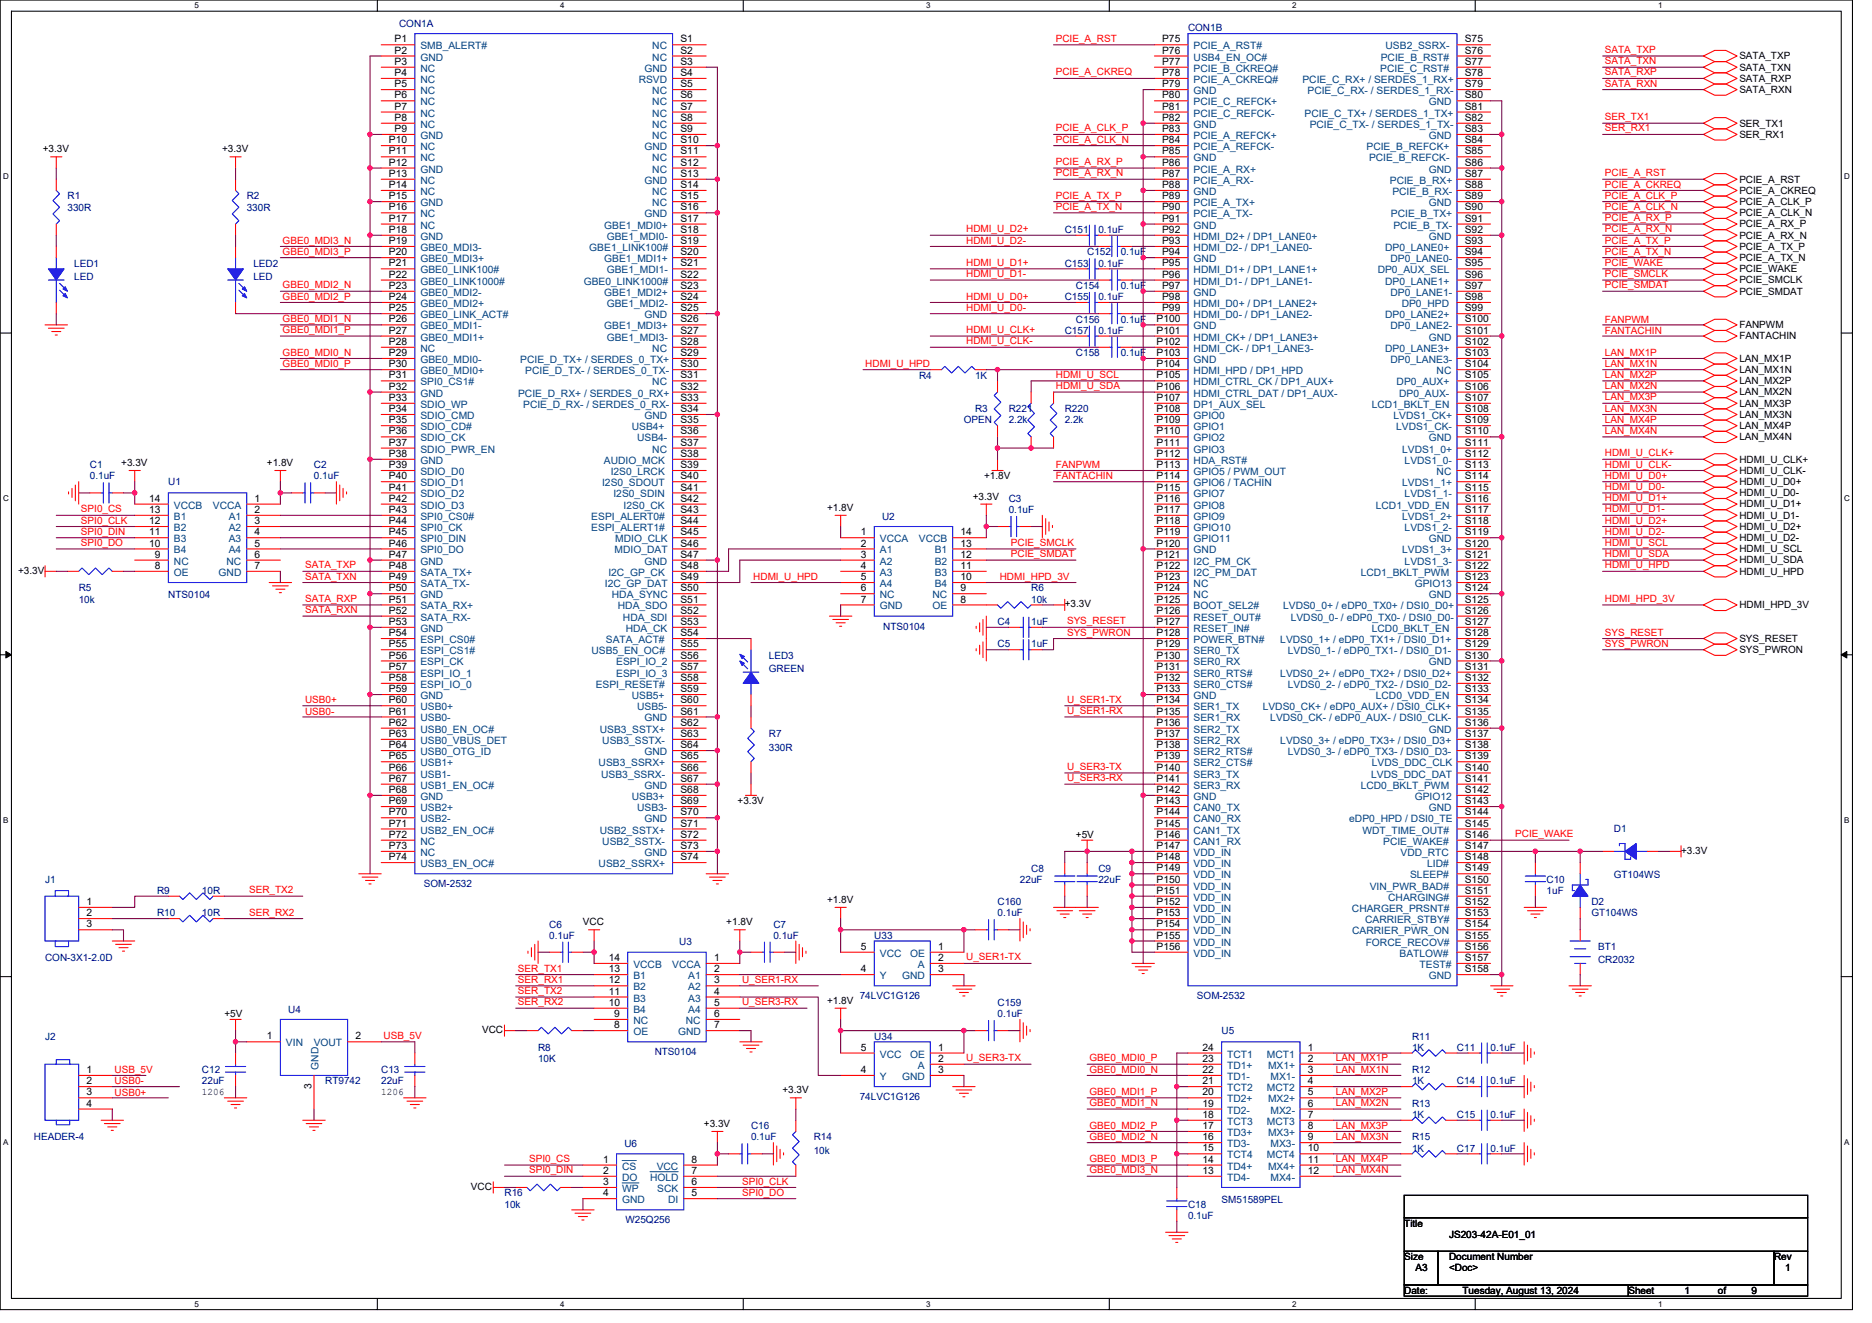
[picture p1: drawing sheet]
<svg xmlns="http://www.w3.org/2000/svg" width="297mm" height="210mm" viewBox="0 0 297 210" stroke-linecap="round" stroke-linejoin="round" font-family="sans-serif">
<defs><g id="words">
<g font-size="1.6" fill="#000080">
<text x="63.3" y="4.3">CON1A</text>
<text x="188.5" y="5">CON1B</text>
<text x="10.7" y="31.6">R1</text>
<text x="10.7" y="33.4">330R</text>
<text x="39.2" y="31.6">R2</text>
<text x="39.2" y="33.4">330R</text>
<text x="168.9" y="37">C151</text>
<text x="172.5" y="40.5">C152</text>
<text x="174.3" y="37">0.1uF</text>
<text x="177.8" y="40.5">0.1uF</text>
<text x="11.8" y="42.3">LED1</text>
<text x="11.8" y="44.5">LED</text>
<text x="40.2" y="42.3">LED2</text>
<text x="40.2" y="44.5">LED</text>
<text x="168.9" y="42.3">C153</text>
<text x="168.9" y="47.6">C155</text>
<text x="170.7" y="45.9">C154</text>
<text x="174.3" y="42.3">0.1uF</text>
<text x="174.3" y="47.6">0.1uF</text>
<text x="177.8" y="45.9">0.1uF</text>
<text x="168.9" y="53">C157</text>
<text x="170.7" y="51.2">C156</text>
<text x="174.3" y="53">0.1uF</text>
<text x="177.8" y="51.2">0.1uF</text>
<text x="170.7" y="56.5">C158</text>
<text x="177.8" y="56.5">0.1uF</text>
<text x="145.8" y="60.1">R4</text>
<text x="154.7" y="60.1">1K</text>
<text x="154.7" y="65.4">R3</text>
<text x="160.1" y="65.4">R221</text>
<text x="168.9" y="65.4">R220</text>
<text x="152.9" y="67.2">OPEN</text>
<text x="160.1" y="67.2">2.2k</text>
<text x="168.9" y="67.2">2.2k</text>
<text x="14.3" y="74.3">C1</text>
<text x="14.3" y="76.1">0.1uF</text>
<text x="26.7" y="77">U1</text>
<text x="49.8" y="74.3">C2</text>
<text x="49.8" y="76.1">0.1uF</text>
<text x="140" y="82.5">U2</text>
<text x="160.1" y="79.7">C3</text>
<text x="160.1" y="81.4">0.1uF</text>
<text x="12.5" y="93.9">R5</text>
<text x="12.5" y="95.7">10k</text>
<text x="26.7" y="94.9">NTS0104</text>
<text x="163.6" y="93.9">R6</text>
<text x="163.6" y="95.7">10k</text>
<text x="140.1" y="99.9">NTS0104</text>
<text x="158.3" y="99.2">C4</text>
<text x="163.6" y="99.2">1uF</text>
<text x="122" y="104.5">LED3</text>
<text x="122" y="106.7">GREEN</text>
<text x="158.3" y="102.8">C5</text>
<text x="163.6" y="102.8">1uF</text>
<text x="122" y="117">R7</text>
<text x="122" y="119.1">330R</text>
<text x="256.1" y="132.1">D1</text>
<text x="7.2" y="140.1">J1</text>
<text x="24.9" y="141.9">R9</text>
<text x="32" y="141.9">10R</text>
<text x="67.2" y="140.8">SOM-2532</text>
<text x="158.3" y="143.7">C160</text>
<text x="161.8" y="140.1">22uF</text>
<text x="163.6" y="138.3">C8</text>
<text x="174.3" y="138.3">C9</text>
<text x="174.3" y="140.1">22uF</text>
<text x="245.4" y="140.1">C10</text>
<text x="245.4" y="141.9">1uF</text>
<text x="252.5" y="143.7">D2</text>
<text x="256.1" y="139.4">GT104WS</text>
<text x="24.9" y="145.4">R10</text>
<text x="32" y="145.4">10R</text>
<text x="87.2" y="147.2">C6</text>
<text x="87.2" y="149">0.1uF</text>
<text x="122.7" y="147.2">C7</text>
<text x="122.7" y="149">0.1uF</text>
<text x="138.7" y="149">U33</text>
<text x="158.3" y="145.4">0.1uF</text>
<text x="252.5" y="145.4">GT104WS</text>
<text x="7.2" y="152.5">CON-3X1-2.0D</text>
<text x="107.8" y="150.1">U3</text>
<text x="253.6" y="150.8">BT1</text>
<text x="253.6" y="152.9">CR2032</text>
<text x="45.7" y="160.7">U4</text>
<text x="136.4" y="158.6">74LVC1G126</text>
<text x="158.3" y="159.7">C159</text>
<text x="158.3" y="161.4">0.1uF</text>
<text x="189.9" y="158.6">SOM-2532</text>
<text x="7.2" y="165">J2</text>
<text x="85.4" y="166.8">R8</text>
<text x="103.9" y="167.5">NTS0104</text>
<text x="138.7" y="165">U34</text>
<text x="193.8" y="164.1">U5</text>
<text x="224.1" y="165">R11</text>
<text x="224.1" y="166.8">1K</text>
<text x="231.2" y="166.8">C11</text>
<text x="236.5" y="166.8">0.1uF</text>
<text x="32" y="170.3">C12</text>
<text x="32" y="172.1">22uF</text>
<text x="51.6" y="172.1">RT9742</text>
<text x="60.5" y="170.3">C13</text>
<text x="60.5" y="172.1">22uF</text>
<text x="85.4" y="168.6">10K</text>
<text x="224.1" y="170.3">R12</text>
<text x="224.1" y="172.1">1K</text>
<text x="231.2" y="172.1">C14</text>
<text x="236.5" y="172.1">0.1uF</text>
<text x="119.2" y="179.2">C16</text>
<text x="136.4" y="174.6">74LVC1G126</text>
<text x="224.1" y="175.7">R13</text>
<text x="224.1" y="177.4">1K</text>
<text x="231.2" y="177.4">C15</text>
<text x="236.5" y="177.4">0.1uF</text>
<text x="5.4" y="181">HEADER-4</text>
<text x="99.1" y="182.1">U6</text>
<text x="119.2" y="181">0.1uF</text>
<text x="129.1" y="181">R14</text>
<text x="129.1" y="183.1">10k</text>
<text x="224.1" y="181">R15</text>
<text x="224.1" y="182.8">1K</text>
<text x="231.2" y="182.8">C17</text>
<text x="236.5" y="182.8">0.1uF</text>
<text x="80" y="189.9">R16</text>
<text x="80" y="191.7">10k</text>
<text x="188.5" y="191.7">C18</text>
<text x="193.8" y="190.9">SM51589PEL</text>
<text x="99.2" y="194.2">W25Q256</text>
<text x="188.5" y="193.4">0.1uF</text>
</g>
<g font-size="1.6">
<text x="62.6" y="6.7">P1</text>
<text x="62.6" y="8.5">P2</text>
<text x="62.6" y="10.3">P3</text>
<text x="108" y="6.7">S1</text>
<text x="108" y="8.5">S2</text>
<text x="108" y="10.3">S3</text>
<text x="184.4" y="6.7">P75</text>
<text x="184.4" y="8.5">P76</text>
<text x="184.4" y="10.3">P77</text>
<text x="232.4" y="10.3">S77</text>
<text x="232.4" y="6.7">S75</text>
<text x="232.4" y="8.5">S76</text>
<text x="276" y="9.4">SATA_TXP</text>
<text x="276" y="11.2">SATA_TXN</text>
<text x="62.6" y="12.1">P4</text>
<text x="62.6" y="13.8">P5</text>
<text x="62.6" y="15.6">P6</text>
<text x="62.6" y="17.4">P7</text>
<text x="108" y="13.8">S5</text>
<text x="108" y="15.6">S6</text>
<text x="108" y="17.4">S7</text>
<text x="108" y="12.1">S4</text>
<text x="184.4" y="12.1">P78</text>
<text x="184.4" y="13.8">P79</text>
<text x="184.4" y="15.6">P80</text>
<text x="184.4" y="17.4">P81</text>
<text x="232.4" y="15.6">S80</text>
<text x="232.4" y="17.4">S81</text>
<text x="232.4" y="13.8">S79</text>
<text x="232.4" y="12.1">S78</text>
<text x="276" y="13">SATA_RXP</text>
<text x="276" y="14.8">SATA_RXN</text>
<text x="61.7" y="22.7">P10</text>
<text x="62.6" y="19.2">P8</text>
<text x="62.6" y="21">P9</text>
<text x="108" y="19.2">S8</text>
<text x="108" y="21">S9</text>
<text x="108" y="22.7">S10</text>
<text x="184.4" y="19.2">P82</text>
<text x="184.4" y="21">P83</text>
<text x="184.4" y="22.7">P84</text>
<text x="232.4" y="21">S83</text>
<text x="232.4" y="19.2">S82</text>
<text x="232.4" y="22.7">S84</text>
<text x="276" y="20.1">SER_TX1</text>
<text x="276" y="21.9">SER_RX1</text>
<text x="6.8" y="24.2">+3.3V</text>
<text x="35.2" y="24.2">+3.3V</text>
<text x="61.7" y="24.5">P11</text>
<text x="61.7" y="26.3">P12</text>
<text x="61.7" y="28.1">P13</text>
<text x="61.7" y="29.8">P14</text>
<text x="108" y="24.5">S11</text>
<text x="108" y="26.3">S12</text>
<text x="108" y="29.8">S14</text>
<text x="108" y="28.1">S13</text>
<text x="184.4" y="24.5">P85</text>
<text x="184.4" y="26.3">P86</text>
<text x="184.4" y="28.1">P87</text>
<text x="184.4" y="29.8">P88</text>
<text x="232.4" y="26.3">S86</text>
<text x="232.4" y="28.1">S87</text>
<text x="232.4" y="24.5">S85</text>
<text x="232.4" y="29.8">S88</text>
<text x="276" y="29">PCIE_A_RST</text>
<text x="61.7" y="31.6">P15</text>
<text x="61.7" y="33.4">P16</text>
<text x="61.7" y="35.2">P17</text>
<text x="108" y="31.6">S15</text>
<text x="108" y="35.2">S17</text>
<text x="108" y="33.4">S16</text>
<text x="184.4" y="31.6">P89</text>
<text x="184.4" y="33.4">P90</text>
<text x="184.4" y="35.2">P91</text>
<text x="232.4" y="31.6">S89</text>
<text x="232.4" y="35.2">S91</text>
<text x="232.4" y="33.4">S90</text>
<text x="276" y="30.8">PCIE_A_CKREQ</text>
<text x="276" y="32.5">PCIE_A_CLK_P</text>
<text x="276" y="34.3">PCIE_A_CLK_N</text>
<text x="61.7" y="37">P18</text>
<text x="61.7" y="38.7">P19</text>
<text x="61.7" y="40.5">P20</text>
<text x="108" y="37">S18</text>
<text x="108" y="38.7">S19</text>
<text x="108" y="40.5">S20</text>
<text x="184.4" y="37">P92</text>
<text x="184.4" y="38.7">P93</text>
<text x="184.4" y="40.5">P94</text>
<text x="232.4" y="37">S92</text>
<text x="232.4" y="38.7">S93</text>
<text x="232.4" y="40.5">S94</text>
<text x="276" y="36.1">PCIE_A_RX_P</text>
<text x="276" y="37.9">PCIE_A_RX_N</text>
<text x="276" y="39.6">PCIE_A_TX_P</text>
<text x="276" y="41.4">PCIE_A_TX_N</text>
<text x="61.7" y="42.3">P21</text>
<text x="61.7" y="44.1">P22</text>
<text x="61.7" y="45.8">P23</text>
<text x="61.7" y="47.6">P24</text>
<text x="108" y="42.3">S21</text>
<text x="108" y="47.6">S24</text>
<text x="108" y="45.8">S23</text>
<text x="108" y="44.1">S22</text>
<text x="184.4" y="42.3">P95</text>
<text x="184.4" y="44.1">P96</text>
<text x="184.4" y="45.8">P97</text>
<text x="184.4" y="47.6">P98</text>
<text x="232.4" y="44.1">S96</text>
<text x="232.4" y="47.6">S98</text>
<text x="232.4" y="45.8">S97</text>
<text x="232.4" y="42.3">S95</text>
<text x="276" y="43.2">PCIE_WAKE</text>
<text x="276" y="45">PCIE_SMCLK</text>
<text x="276" y="46.8">PCIE_SMDAT</text>
<text x="61.7" y="49.4">P25</text>
<text x="61.7" y="51.2">P26</text>
<text x="61.7" y="53">P27</text>
<text x="108" y="53">S27</text>
<text x="108" y="51.2">S26</text>
<text x="108" y="49.4">S25</text>
<text x="183.5" y="51.2">P100</text>
<text x="183.5" y="53">P101</text>
<text x="184.4" y="49.4">P99</text>
<text x="232.4" y="53">S101</text>
<text x="232.4" y="49.4">S99</text>
<text x="232.4" y="51.2">S100</text>
<text x="276" y="52.1">FANPWM</text>
<text x="276" y="53.9">FANTACHIN</text>
<text x="61.7" y="54.7">P28</text>
<text x="61.7" y="56.5">P29</text>
<text x="61.7" y="58.3">P30</text>
<text x="108" y="54.7">S28</text>
<text x="108" y="56.5">S29</text>
<text x="108" y="58.3">S30</text>
<text x="183.5" y="54.7">P102</text>
<text x="183.5" y="56.5">P103</text>
<text x="183.5" y="58.3">P104</text>
<text x="232.4" y="54.7">S102</text>
<text x="232.4" y="56.5">S103</text>
<text x="232.4" y="58.3">S104</text>
<text x="276" y="57.4">LAN_MX1P</text>
<text x="276" y="59.2">LAN_MX1N</text>
<text x="61.7" y="60.1">P31</text>
<text x="61.7" y="61.8">P32</text>
<text x="61.7" y="63.6">P33</text>
<text x="61.7" y="65.4">P34</text>
<text x="108" y="60.1">S31</text>
<text x="108" y="63.6">S33</text>
<text x="108" y="65.4">S34</text>
<text x="108" y="61.8">S32</text>
<text x="183.5" y="60.1">P105</text>
<text x="183.5" y="61.8">P106</text>
<text x="183.5" y="63.6">P107</text>
<text x="183.5" y="65.4">P108</text>
<text x="232.4" y="61.8">S106</text>
<text x="232.4" y="65.4">S108</text>
<text x="232.4" y="60.1">S105</text>
<text x="232.4" y="63.6">S107</text>
<text x="276" y="61">LAN_MX2P</text>
<text x="276" y="62.8">LAN_MX2N</text>
<text x="276" y="64.5">LAN_MX3P</text>
<text x="61.7" y="67.2">P35</text>
<text x="61.7" y="69">P36</text>
<text x="61.7" y="70.7">P37</text>
<text x="108" y="70.7">S37</text>
<text x="108" y="67.2">S35</text>
<text x="108" y="69">S36</text>
<text x="183.5" y="67.2">P109</text>
<text x="183.5" y="69">P110</text>
<text x="183.5" y="70.7">P111</text>
<text x="232.4" y="69">S110</text>
<text x="232.4" y="67.2">S109</text>
<text x="232.4" y="70.7">S111</text>
<text x="276" y="66.3">LAN_MX3N</text>
<text x="276" y="68.1">LAN_MX4P</text>
<text x="276" y="69.9">LAN_MX4N</text>
<text x="19.2" y="74">+3.3V</text>
<text x="42.4" y="74">+1.8V</text>
<text x="61.7" y="72.5">P38</text>
<text x="61.7" y="74.3">P39</text>
<text x="61.7" y="76.1">P40</text>
<text x="61.7" y="77.9">P41</text>
<text x="108" y="77.9">S41</text>
<text x="108" y="72.5">S38</text>
<text x="108" y="76.1">S40</text>
<text x="108" y="74.3">S39</text>
<text x="156.1" y="76.1">+1.8V</text>
<text x="183.5" y="72.5">P112</text>
<text x="183.5" y="74.3">P113</text>
<text x="183.5" y="76.1">P114</text>
<text x="183.5" y="77.9">P115</text>
<text x="232.4" y="72.5">S112</text>
<text x="232.4" y="77.9">S115</text>
<text x="232.4" y="76.1">S114</text>
<text x="232.4" y="74.3">S113</text>
<text x="276" y="73.4">HDMI_U_CLK+</text>
<text x="276" y="75.2">HDMI_U_CLK-</text>
<text x="276" y="77">HDMI_U_D0+</text>
<text x="23.7" y="83.2">12</text>
<text x="23.7" y="81.4">13</text>
<text x="23.7" y="79.6">14</text>
<text x="40.4" y="81.4">2</text>
<text x="40.4" y="83.2">3</text>
<text x="40.4" y="79.6">1</text>
<text x="61.7" y="79.6">P42</text>
<text x="61.7" y="81.4">P43</text>
<text x="61.7" y="83.2">P44</text>
<text x="108" y="81.4">S43</text>
<text x="108" y="83.2">S44</text>
<text x="108" y="79.6">S42</text>
<text x="131.3" y="81.1">+1.8V</text>
<text x="154.4" y="79.3">+3.3V</text>
<text x="183.5" y="79.6">P116</text>
<text x="183.5" y="81.4">P117</text>
<text x="183.5" y="83.2">P118</text>
<text x="232.4" y="83.2">S118</text>
<text x="232.4" y="81.4">S117</text>
<text x="232.4" y="79.6">S116</text>
<text x="276" y="78.8">HDMI_U_D0-</text>
<text x="276" y="80.5">HDMI_U_D1+</text>
<text x="276" y="82.3">HDMI_U_D1-</text>
<text x="23.7" y="86.7">10</text>
<text x="23.7" y="85">11</text>
<text x="24.6" y="88.5">9</text>
<text x="40.4" y="88.5">6</text>
<text x="40.4" y="85">4</text>
<text x="40.4" y="86.7">5</text>
<text x="61.7" y="85">P45</text>
<text x="61.7" y="86.7">P46</text>
<text x="61.7" y="88.5">P47</text>
<text x="108" y="86.7">S46</text>
<text x="108" y="88.5">S47</text>
<text x="108" y="85">S45</text>
<text x="136.6" y="85">1</text>
<text x="136.6" y="86.7">2</text>
<text x="136.6" y="88.5">3</text>
<text x="152.4" y="88.5">12</text>
<text x="152.4" y="86.7">13</text>
<text x="152.4" y="85">14</text>
<text x="183.5" y="85">P119</text>
<text x="183.5" y="86.7">P120</text>
<text x="183.5" y="88.5">P121</text>
<text x="232.4" y="85">S119</text>
<text x="232.4" y="88.5">S121</text>
<text x="232.4" y="86.7">S120</text>
<text x="276" y="84.1">HDMI_U_D2+</text>
<text x="276" y="85.9">HDMI_U_D2-</text>
<text x="276" y="87.7">HDMI_U_SCL</text>
<text x="276" y="89.4">HDMI_U_SDA</text>
<text x="2.9" y="91">+3.3V</text>
<text x="24.6" y="90.3">8</text>
<text x="40.4" y="90.3">7</text>
<text x="61.7" y="90.3">P48</text>
<text x="61.7" y="92.1">P49</text>
<text x="61.7" y="93.9">P50</text>
<text x="61.7" y="95.6">P51</text>
<text x="108" y="93.9">S50</text>
<text x="108" y="95.6">S51</text>
<text x="108" y="90.3">S48</text>
<text x="108" y="92.1">S49</text>
<text x="136.6" y="90.3">4</text>
<text x="136.6" y="92.1">5</text>
<text x="136.6" y="93.9">6</text>
<text x="136.6" y="95.6">7</text>
<text x="152.4" y="95.6">8</text>
<text x="152.4" y="93.9">9</text>
<text x="152.4" y="92.1">10</text>
<text x="152.4" y="90.3">11</text>
<text x="183.5" y="90.3">P122</text>
<text x="183.5" y="92.1">P123</text>
<text x="183.5" y="93.9">P124</text>
<text x="183.5" y="95.6">P125</text>
<text x="232.4" y="93.9">S124</text>
<text x="232.4" y="90.3">S122</text>
<text x="232.4" y="92.1">S123</text>
<text x="232.4" y="95.6">S125</text>
<text x="276" y="91.2">HDMI_U_HPD</text>
<text x="61.7" y="97.4">P52</text>
<text x="61.7" y="99.2">P53</text>
<text x="61.7" y="101">P54</text>
<text x="108" y="97.4">S52</text>
<text x="108" y="99.2">S53</text>
<text x="108" y="101">S54</text>
<text x="168.9" y="96.4">+3.3V</text>
<text x="183.5" y="97.4">P126</text>
<text x="183.5" y="99.2">P127</text>
<text x="183.5" y="101">P128</text>
<text x="232.4" y="97.4">S126</text>
<text x="232.4" y="99.2">S127</text>
<text x="232.4" y="101">S128</text>
<text x="276" y="96.5">HDMI_HPD_3V</text>
<text x="276" y="101.9">SYS_RESET</text>
<text x="61.7" y="102.7">P55</text>
<text x="61.7" y="104.5">P56</text>
<text x="61.7" y="106.3">P57</text>
<text x="108" y="104.5">S56</text>
<text x="108" y="106.3">S57</text>
<text x="108" y="102.7">S55</text>
<text x="183.5" y="102.7">P129</text>
<text x="183.5" y="104.5">P130</text>
<text x="183.5" y="106.3">P131</text>
<text x="232.4" y="104.5">S130</text>
<text x="232.4" y="102.7">S129</text>
<text x="232.4" y="106.3">S131</text>
<text x="276" y="103.7">SYS_PWRON</text>
<text x="61.7" y="108.1">P58</text>
<text x="61.7" y="109.9">P59</text>
<text x="61.7" y="111.6">P60</text>
<text x="61.7" y="113.4">P61</text>
<text x="108" y="109.9">S59</text>
<text x="108" y="111.6">S60</text>
<text x="108" y="108.1">S58</text>
<text x="108" y="113.4">S61</text>
<text x="183.5" y="108.1">P132</text>
<text x="183.5" y="109.9">P133</text>
<text x="183.5" y="111.6">P134</text>
<text x="183.5" y="113.4">P135</text>
<text x="232.4" y="108.1">S132</text>
<text x="232.4" y="113.4">S135</text>
<text x="232.4" y="109.9">S133</text>
<text x="232.4" y="111.6">S134</text>
<text x="61.7" y="115.2">P62</text>
<text x="61.7" y="117">P63</text>
<text x="61.7" y="118.7">P64</text>
<text x="108" y="117">S63</text>
<text x="108" y="115.2">S62</text>
<text x="108" y="118.7">S64</text>
<text x="183.5" y="115.2">P136</text>
<text x="183.5" y="117">P137</text>
<text x="183.5" y="118.7">P138</text>
<text x="232.4" y="115.2">S136</text>
<text x="232.4" y="118.7">S138</text>
<text x="232.4" y="117">S137</text>
<text x="61.7" y="120.5">P65</text>
<text x="61.7" y="122.3">P66</text>
<text x="61.7" y="124.1">P67</text>
<text x="61.7" y="125.9">P68</text>
<text x="108" y="125.9">S68</text>
<text x="108" y="122.3">S66</text>
<text x="108" y="124.1">S67</text>
<text x="108" y="120.5">S65</text>
<text x="183.5" y="120.5">P139</text>
<text x="183.5" y="122.3">P140</text>
<text x="183.5" y="124.1">P141</text>
<text x="183.5" y="125.9">P142</text>
<text x="232.4" y="124.1">S141</text>
<text x="232.4" y="125.9">S142</text>
<text x="232.4" y="122.3">S140</text>
<text x="232.4" y="120.5">S139</text>
<text x="61.7" y="127.6">P69</text>
<text x="61.7" y="129.4">P70</text>
<text x="61.7" y="131.2">P71</text>
<text x="108" y="127.6">S69</text>
<text x="108" y="131.2">S71</text>
<text x="108" y="129.4">S70</text>
<text x="117" y="127.7">+3.3V</text>
<text x="183.5" y="127.6">P143</text>
<text x="183.5" y="129.4">P144</text>
<text x="183.5" y="131.2">P145</text>
<text x="232.4" y="127.6">S143</text>
<text x="232.4" y="129.4">S144</text>
<text x="232.4" y="131.2">S145</text>
<text x="61.7" y="133">P72</text>
<text x="61.7" y="134.7">P73</text>
<text x="61.7" y="136.5">P74</text>
<text x="108" y="133">S72</text>
<text x="108" y="134.7">S73</text>
<text x="108" y="136.5">S74</text>
<text x="170.7" y="133">+5V</text>
<text x="183.5" y="133">P146</text>
<text x="183.5" y="134.7">P147</text>
<text x="183.5" y="136.5">P148</text>
<text x="232.4" y="136.5">S148</text>
<text x="232.4" y="133">S146</text>
<text x="232.4" y="134.7">S147</text>
<text x="266.7" y="135.5">+3.3V</text>
<text x="13.7" y="143.6">1</text>
<text x="131.3" y="143.3">+1.8V</text>
<text x="183.5" y="138.3">P149</text>
<text x="183.5" y="140.1">P150</text>
<text x="183.5" y="141.9">P151</text>
<text x="183.5" y="143.6">P152</text>
<text x="232.4" y="141.9">S151</text>
<text x="232.4" y="143.6">S152</text>
<text x="232.4" y="138.3">S149</text>
<text x="232.4" y="140.1">S150</text>
<text x="13.7" y="145.4">2</text>
<text x="13.7" y="147.2">3</text>
<text x="92.5" y="146.9">VCC</text>
<text x="115.2" y="146.9">+1.8V</text>
<text x="183.5" y="145.4">P153</text>
<text x="183.5" y="147.2">P154</text>
<text x="183.5" y="149">P155</text>
<text x="232.4" y="145.4">S153</text>
<text x="232.4" y="149">S155</text>
<text x="232.4" y="147.2">S154</text>
<text x="96.6" y="154.3">13</text>
<text x="96.6" y="152.5">14</text>
<text x="113.3" y="154.3">2</text>
<text x="113.3" y="152.5">1</text>
<text x="136.6" y="154.3">4</text>
<text x="136.6" y="150.7">5</text>
<text x="148.9" y="150.7">1</text>
<text x="148.9" y="152.5">2</text>
<text x="148.9" y="154.3">3</text>
<text x="183.5" y="150.7">P156</text>
<text x="232.4" y="154.3">S158</text>
<text x="232.4" y="152.5">S157</text>
<text x="232.4" y="150.7">S156</text>
<text x="35.6" y="161.4">+5V</text>
<text x="96.6" y="159.6">10</text>
<text x="96.6" y="157.9">11</text>
<text x="96.6" y="156.1">12</text>
<text x="97.5" y="161.4">9</text>
<text x="113.3" y="161.4">6</text>
<text x="113.3" y="156.1">3</text>
<text x="113.3" y="157.9">4</text>
<text x="113.3" y="159.6">5</text>
<text x="131.3" y="159.3">+1.8V</text>
<text x="42.4" y="165">1</text>
<text x="56.4" y="165">2</text>
<text x="76.5" y="163.9">VCC</text>
<text x="97.5" y="163.2">8</text>
<text x="113.3" y="163.2">7</text>
<text x="136.6" y="166.8">5</text>
<text x="148.9" y="166.8">1</text>
<text x="190.8" y="166.8">24</text>
<text x="207.5" y="166.8">1</text>
<text x="13.7" y="170.3">1</text>
<text x="13.7" y="172.1">2</text>
<text x="13.7" y="173.9">3</text>
<text x="32" y="173.7">1206</text>
<text x="49.4" y="172.8" transform="rotate(-90 49.4 172.8)">3</text>
<text x="60.5" y="173.7">1206</text>
<text x="124.1" y="173.5">+3.3V</text>
<text x="136.6" y="170.3">4</text>
<text x="148.9" y="168.5">2</text>
<text x="148.9" y="170.3">3</text>
<text x="190.8" y="173.9">20</text>
<text x="190.8" y="172.1">21</text>
<text x="190.8" y="170.3">22</text>
<text x="190.8" y="168.5">23</text>
<text x="207.5" y="172.1">4</text>
<text x="207.5" y="170.3">3</text>
<text x="207.5" y="168.5">2</text>
<text x="207.5" y="173.9">5</text>
<text x="13.7" y="175.6">4</text>
<text x="111.7" y="178.9">+3.3V</text>
<text x="190.8" y="179.2">17</text>
<text x="190.8" y="177.4">18</text>
<text x="190.8" y="175.6">19</text>
<text x="207.5" y="177.4">7</text>
<text x="207.5" y="175.6">6</text>
<text x="207.5" y="179.2">8</text>
<text x="95.7" y="184.5">1</text>
<text x="109.7" y="184.5">8</text>
<text x="190.8" y="184.5">14</text>
<text x="190.8" y="182.8">15</text>
<text x="190.8" y="181">16</text>
<text x="207.5" y="182.8">10</text>
<text x="207.5" y="181">9</text>
<text x="207.5" y="184.5">11</text>
<text x="74.7" y="188.8">VCC</text>
<text x="95.7" y="186.3">2</text>
<text x="95.7" y="189.9">4</text>
<text x="95.7" y="188.1">3</text>
<text x="109.7" y="188.1">6</text>
<text x="109.7" y="189.9">5</text>
<text x="109.7" y="186.3">7</text>
<text x="190.8" y="186.3">13</text>
<text x="207.5" y="186.3">12</text>
<text x="222.8" y="194.7">Title</text>
<text x="229.9" y="196.5">JS203-42A-E01_01</text>
<text x="222.8" y="200">Size</text>
<text x="224.6" y="201.8">A3</text>
<text x="229.9" y="200">Document Number</text>
<text x="229.9" y="201.8">&lt;Doc&gt;</text>
<text x="281.5" y="200">Rev</text>
<text x="283.3" y="201.8">1</text>
<text x="222.8" y="205.4">Date:</text>
<text x="232.1" y="205.4">Tuesday, August 13, 2024</text>
<text x="258.4" y="205.4">Sheet</text>
<text x="267.3" y="205.4">1</text>
<text x="272.6" y="205.4">of</text>
<text x="277.9" y="205.4">9</text>
</g>
<g font-size="1.6" fill="#004080">
<text x="66.7" y="7.8">SMB_ALERT#</text>
<text x="66.7" y="9.6">GND</text>
<text x="66.7" y="11.4">NC</text>
<text x="102.3" y="11.4">GND</text>
<text x="103.5" y="7.8">NC</text>
<text x="103.5" y="9.6">NC</text>
<text x="189.4" y="7.8">PCIE_A_RST#</text>
<text x="189.4" y="9.6">USB4_EN_OC#</text>
<text x="189.4" y="11.4">PCIE_B_CKREQ#</text>
<text x="219" y="11.4">PCIE_C_RST#</text>
<text x="219.1" y="9.6">PCIE_B_RST#</text>
<text x="219.9" y="7.8">USB2_SSRX-</text>
<text x="66.7" y="13.2">NC</text>
<text x="66.7" y="14.9">NC</text>
<text x="66.7" y="16.7">NC</text>
<text x="101.3" y="13.2">RSVD</text>
<text x="103.5" y="14.9">NC</text>
<text x="103.5" y="16.7">NC</text>
<text x="189.4" y="13.2">PCIE_A_CKREQ#</text>
<text x="189.4" y="14.9">GND</text>
<text x="189.4" y="16.7">PCIE_C_REFCK+</text>
<text x="206.7" y="13.2">PCIE_C_RX+ / SERDES_1_RX+</text>
<text x="207.5" y="14.9">PCIE_C_RX- / SERDES_1_RX-</text>
<text x="226.7" y="16.7">GND</text>
<text x="66.7" y="18.5">NC</text>
<text x="66.7" y="20.3">NC</text>
<text x="66.7" y="22.1">GND</text>
<text x="66.7" y="23.8">NC</text>
<text x="102.3" y="23.8">GND</text>
<text x="103.5" y="18.5">NC</text>
<text x="103.5" y="20.3">NC</text>
<text x="103.5" y="22.1">NC</text>
<text x="189.4" y="18.5">PCIE_C_REFCK-</text>
<text x="189.4" y="20.3">GND</text>
<text x="189.4" y="22.1">PCIE_A_REFCK+</text>
<text x="189.4" y="23.8">PCIE_A_REFCK-</text>
<text x="207" y="18.5">PCIE_C_TX+ / SERDES_1_TX+</text>
<text x="207.8" y="20.3">PCIE_C_TX- / SERDES_1_TX-</text>
<text x="216.8" y="23.8">PCIE_B_REFCK+</text>
<text x="226.7" y="22.1">GND</text>
<text x="66.7" y="25.6">NC</text>
<text x="66.7" y="27.4">GND</text>
<text x="66.7" y="29.2">NC</text>
<text x="102.3" y="29.2">GND</text>
<text x="103.5" y="25.6">NC</text>
<text x="103.5" y="27.4">NC</text>
<text x="189.4" y="25.6">GND</text>
<text x="189.4" y="27.4">PCIE_A_RX+</text>
<text x="189.4" y="29.2">PCIE_A_RX-</text>
<text x="217.2" y="25.6">PCIE_B_REFCK-</text>
<text x="220.5" y="29.2">PCIE_B_RX+</text>
<text x="226.7" y="27.4">GND</text>
<text x="66.7" y="30.9">NC</text>
<text x="66.7" y="32.7">GND</text>
<text x="66.7" y="34.5">NC</text>
<text x="102.3" y="34.5">GND</text>
<text x="103.5" y="30.9">NC</text>
<text x="103.5" y="32.7">NC</text>
<text x="189.4" y="30.9">GND</text>
<text x="189.4" y="32.7">PCIE_A_TX+</text>
<text x="189.4" y="34.5">PCIE_A_TX-</text>
<text x="220.7" y="34.5">PCIE_B_TX+</text>
<text x="220.9" y="30.9">PCIE_B_RX-</text>
<text x="226.7" y="32.7">GND</text>
<text x="66.7" y="36.3">NC</text>
<text x="66.7" y="38.1">GND</text>
<text x="66.7" y="39.8">GBE0_MDI3-</text>
<text x="66.7" y="41.6">GBE0_MDI3+</text>
<text x="93.5" y="39.8">GBE1_LINK100#</text>
<text x="95.9" y="36.3">GBE1_MDI0+</text>
<text x="95.9" y="41.6">GBE1_MDI1+</text>
<text x="96.3" y="38.1">GBE1_MDI0-</text>
<text x="189.4" y="36.3">GND</text>
<text x="189.4" y="38.1">HDMI_D2+ / DP1_LANE0+</text>
<text x="189.4" y="39.8">HDMI_D2- / DP1_LANE0-</text>
<text x="189.4" y="41.6">GND</text>
<text x="219.8" y="39.8">DP0_LANE0+</text>
<text x="220.6" y="41.6">DP0_LANE0-</text>
<text x="221.1" y="36.3">PCIE_B_TX-</text>
<text x="226.7" y="38.1">GND</text>
<text x="66.7" y="43.4">GBE0_LINK100#</text>
<text x="66.7" y="45.2">GBE0_LINK1000#</text>
<text x="66.7" y="46.9">GBE0_MDI2-</text>
<text x="92.6" y="45.2">GBE0_LINK1000#</text>
<text x="95.9" y="46.9">GBE1_MDI2+</text>
<text x="96.3" y="43.4">GBE1_MDI1-</text>
<text x="189.4" y="43.4">HDMI_D1+ / DP1_LANE1+</text>
<text x="189.4" y="45.2">HDMI_D1- / DP1_LANE1-</text>
<text x="189.4" y="46.9">GND</text>
<text x="218.6" y="43.4">DP0_AUX_SEL</text>
<text x="219.8" y="45.2">DP0_LANE1+</text>
<text x="220.6" y="46.9">DP0_LANE1-</text>
<text x="66.7" y="48.7">GBE0_MDI2+</text>
<text x="66.7" y="50.5">GBE0_LINK_ACT#</text>
<text x="66.7" y="52.3">GBE0_MDI1-</text>
<text x="95.9" y="52.3">GBE1_MDI3+</text>
<text x="96.3" y="48.7">GBE1_MDI2-</text>
<text x="102.3" y="50.5">GND</text>
<text x="189.4" y="48.7">HDMI_D0+ / DP1_LANE2+</text>
<text x="189.4" y="50.5">HDMI_D0- / DP1_LANE2-</text>
<text x="189.4" y="52.3">GND</text>
<text x="219.8" y="50.5">DP0_LANE2+</text>
<text x="220.6" y="52.3">DP0_LANE2-</text>
<text x="222.4" y="48.7">DP0_HPD</text>
<text x="66.7" y="54.1">GBE0_MDI1+</text>
<text x="66.7" y="55.8">NC</text>
<text x="66.7" y="57.6">GBE0_MDI0-</text>
<text x="66.7" y="59.4">GBE0_MDI0+</text>
<text x="82.5" y="57.6">PCIE_D_TX+ / SERDES_0_TX+</text>
<text x="83.4" y="59.4">PCIE_D_TX- / SERDES_0_TX-</text>
<text x="96.3" y="54.1">GBE1_MDI3-</text>
<text x="103.5" y="55.8">NC</text>
<text x="189.4" y="54.1">HDMI_CK+ / DP1_LANE3+</text>
<text x="189.4" y="55.8">HDMI_CK- / DP1_LANE3-</text>
<text x="189.4" y="57.6">GND</text>
<text x="189.4" y="59.4">HDMI_HPD / DP1_HPD</text>
<text x="219.8" y="55.8">DP0_LANE3+</text>
<text x="220.6" y="57.6">DP0_LANE3-</text>
<text x="226.7" y="54.1">GND</text>
<text x="228" y="59.4">NC</text>
<text x="66.7" y="61.2">SPI0_CS1#</text>
<text x="66.7" y="62.9">GND</text>
<text x="66.7" y="64.7">SDIO_WP</text>
<text x="82.2" y="62.9">PCIE_D_RX+ / SERDES_0_RX+</text>
<text x="83" y="64.7">PCIE_D_RX- / SERDES_0_RX-</text>
<text x="103.5" y="61.2">NC</text>
<text x="189.4" y="61.2">HDMI_CTRL_CK / DP1_AUX+</text>
<text x="189.4" y="62.9">HDMI_CTRL_DAT / DP1_AUX-</text>
<text x="189.4" y="64.7">DP1_AUX_SEL</text>
<text x="217.7" y="64.7">LCD1_BKLT_EN</text>
<text x="221.6" y="61.2">DP0_AUX+</text>
<text x="222" y="62.9">DP0_AUX-</text>
<text x="66.7" y="66.5">SDIO_CMD</text>
<text x="66.7" y="68.3">SDIO_CD#</text>
<text x="66.7" y="70.1">SDIO_CK</text>
<text x="66.7" y="71.8">SDIO_PWR_EN</text>
<text x="100.2" y="68.3">USB4+</text>
<text x="101.1" y="70.1">USB4-</text>
<text x="102.3" y="66.5">GND</text>
<text x="103.5" y="71.8">NC</text>
<text x="189.4" y="66.5">GPIO0</text>
<text x="189.4" y="68.3">GPIO1</text>
<text x="189.4" y="70.1">GPIO2</text>
<text x="189.4" y="71.8">GPIO3</text>
<text x="221.1" y="66.5">LVDS1_CK+</text>
<text x="221.5" y="68.3">LVDS1_CK-</text>
<text x="222.5" y="71.8">LVDS1_0+</text>
<text x="226.7" y="70.1">GND</text>
<text x="66.7" y="73.6">GND</text>
<text x="66.7" y="75.4">SDIO_D0</text>
<text x="66.7" y="77.2">SDIO_D1</text>
<text x="95.5" y="77.2">I2S0_SDOUT</text>
<text x="95.8" y="73.6">AUDIO_MCK</text>
<text x="96.9" y="75.4">I2S0_LRCK</text>
<text x="189.4" y="73.6">HDA_RST#</text>
<text x="189.4" y="75.4">GPIO5 / PWM_OUT</text>
<text x="189.4" y="77.2">GPIO6 / TACHIN</text>
<text x="222.5" y="77.2">LVDS1_1+</text>
<text x="222.9" y="73.6">LVDS1_0-</text>
<text x="228" y="75.4">NC</text>
<text x="27.6" y="82.5">B1</text>
<text x="27.6" y="80.7">VCCB</text>
<text x="33.8" y="80.7">VCCA</text>
<text x="36.3" y="82.5">A1</text>
<text x="66.7" y="79">SDIO_D2</text>
<text x="66.7" y="80.7">SDIO_D3</text>
<text x="66.7" y="82.5">SPI0_CS0#</text>
<text x="93.8" y="82.5">ESPI_ALERT0#</text>
<text x="97.3" y="79">I2S0_SDIN</text>
<text x="99" y="80.7">I2S0_CK</text>
<text x="189.4" y="79">GPIO7</text>
<text x="189.4" y="80.7">GPIO8</text>
<text x="189.4" y="82.5">GPIO9</text>
<text x="218.3" y="80.7">LCD1_VDD_EN</text>
<text x="222.5" y="82.5">LVDS1_2+</text>
<text x="222.9" y="79">LVDS1_1-</text>
<text x="27.6" y="89.6">NC</text>
<text x="27.6" y="87.8">B4</text>
<text x="27.6" y="86.1">B3</text>
<text x="27.6" y="84.3">B2</text>
<text x="35.9" y="89.6">NC</text>
<text x="36.3" y="84.3">A2</text>
<text x="36.3" y="86.1">A3</text>
<text x="36.3" y="87.8">A4</text>
<text x="66.7" y="84.3">SPI0_CK</text>
<text x="66.7" y="86.1">SPI0_DIN</text>
<text x="66.7" y="87.8">SPI0_DO</text>
<text x="66.7" y="89.6">GND</text>
<text x="93.8" y="84.3">ESPI_ALERT1#</text>
<text x="97.5" y="87.8">MDIO_DAT</text>
<text x="97.6" y="86.1">MDIO_CLK</text>
<text x="102.3" y="89.6">GND</text>
<text x="139.6" y="86.1">VCCA</text>
<text x="139.6" y="87.8">A1</text>
<text x="139.6" y="89.6">A2</text>
<text x="145.8" y="86.1">VCCB</text>
<text x="148.3" y="89.6">B2</text>
<text x="148.3" y="87.8">B1</text>
<text x="189.4" y="84.3">GPIO10</text>
<text x="189.4" y="86.1">GPIO11</text>
<text x="189.4" y="87.8">GND</text>
<text x="189.4" y="89.6">I2C_PM_CK</text>
<text x="222.5" y="87.8">LVDS1_3+</text>
<text x="222.9" y="84.3">LVDS1_2-</text>
<text x="222.9" y="89.6">LVDS1_3-</text>
<text x="226.7" y="86.1">GND</text>
<text x="27.6" y="91.4">OE</text>
<text x="34.7" y="91.4">GND</text>
<text x="66.7" y="91.4">SATA_TX+</text>
<text x="66.7" y="93.2">SATA_TX-</text>
<text x="66.7" y="95">GND</text>
<text x="96" y="93.2">I2C_GP_DAT</text>
<text x="96.5" y="91.4">I2C_GP_CK</text>
<text x="97.1" y="95">HDA_SYNC</text>
<text x="139.6" y="91.4">A3</text>
<text x="139.6" y="93.2">A4</text>
<text x="139.6" y="95">NC</text>
<text x="148" y="95">NC</text>
<text x="148.3" y="93.2">B4</text>
<text x="148.3" y="91.4">B3</text>
<text x="189.4" y="91.4">I2C_PM_DAT</text>
<text x="189.4" y="93.2">NC</text>
<text x="189.4" y="95">NC</text>
<text x="215.9" y="91.4">LCD1_BKLT_PWM</text>
<text x="224.5" y="93.2">GPIO13</text>
<text x="226.7" y="95">GND</text>
<text x="66.7" y="96.7">SATA_RX+</text>
<text x="66.7" y="98.5">SATA_RX-</text>
<text x="66.7" y="100.3">GND</text>
<text x="98" y="96.7">HDA_SDO</text>
<text x="98.8" y="98.5">HDA_SDI</text>
<text x="99.3" y="100.3">HDA_CK</text>
<text x="139.6" y="96.7">GND</text>
<text x="148" y="96.7">OE</text>
<text x="189.4" y="96.7">BOOT_SEL2#</text>
<text x="189.4" y="98.5">RESET_OUT#</text>
<text x="189.4" y="100.3">RESET_IN#</text>
<text x="203.6" y="96.7">LVDS0_0+ / eDP0_TX0+ / DSI0_D0+</text>
<text x="204.8" y="98.5">LVDS0_0- / eDP0_TX0- / DSI0_D0-</text>
<text x="217.7" y="100.3">LCD0_BKLT_EN</text>
<text x="66.7" y="102.1">ESPI_CS0#</text>
<text x="66.7" y="103.8">ESPI_CS1#</text>
<text x="66.7" y="105.6">ESPI_CK</text>
<text x="66.7" y="107.4">ESPI_IO_1</text>
<text x="93.8" y="103.8">USB5_EN_OC#</text>
<text x="96.1" y="102.1">SATA_ACT#</text>
<text x="97.8" y="105.6">ESPI_IO_2</text>
<text x="97.8" y="107.4">ESPI_IO_3</text>
<text x="189.4" y="102.1">POWER_BTN#</text>
<text x="189.4" y="103.8">SER0_TX</text>
<text x="189.4" y="105.6">SER0_RX</text>
<text x="189.4" y="107.4">SER0_RTS#</text>
<text x="203.2" y="102.1">LVDS0_1+ / eDP0_TX1+ / DSI0_D1+</text>
<text x="203.2" y="107.4">LVDS0_2+ / eDP0_TX2+ / DSI0_D2+</text>
<text x="204.4" y="103.8">LVDS0_1- / eDP0_TX1- / DSI0_D1-</text>
<text x="226.7" y="105.6">GND</text>
<text x="66.7" y="109.2">ESPI_IO_0</text>
<text x="66.7" y="111">GND</text>
<text x="66.7" y="112.7">USB0+</text>
<text x="94.5" y="109.2">ESPI_RESET#</text>
<text x="100.2" y="111">USB5+</text>
<text x="101.1" y="112.7">USB5-</text>
<text x="189.4" y="109.2">SER0_CTS#</text>
<text x="189.4" y="111">GND</text>
<text x="189.4" y="112.7">SER1_TX</text>
<text x="200.4" y="112.7">LVDS0_CK+ / eDP0_AUX+ / DSI0_CLK+</text>
<text x="204.4" y="109.2">LVDS0_2- / eDP0_TX2- / DSI0_D2-</text>
<text x="218.3" y="111">LCD0_VDD_EN</text>
<text x="66.7" y="114.5">USB0-</text>
<text x="66.7" y="116.3">USB0_EN_OC#</text>
<text x="66.7" y="118.1">USB0_VBUS_DET</text>
<text x="66.7" y="119.8">USB0_OTG_ID</text>
<text x="95.2" y="116.3">USB3_SSTX+</text>
<text x="95.6" y="118.1">USB3_SSTX-</text>
<text x="102.3" y="114.5">GND</text>
<text x="102.3" y="119.8">GND</text>
<text x="189.4" y="114.5">SER1_RX</text>
<text x="189.4" y="116.3">SER2_TX</text>
<text x="189.4" y="118.1">SER2_RX</text>
<text x="189.4" y="119.8">SER2_RTS#</text>
<text x="201.6" y="114.5">LVDS0_CK- / eDP0_AUX- / DSI0_CLK-</text>
<text x="203.2" y="118.1">LVDS0_3+ / eDP0_TX3+ / DSI0_D3+</text>
<text x="204.4" y="119.8">LVDS0_3- / eDP0_TX3- / DSI0_D3-</text>
<text x="226.7" y="116.3">GND</text>
<text x="66.7" y="121.6">USB1+</text>
<text x="66.7" y="123.4">USB1-</text>
<text x="66.7" y="125.2">USB1_EN_OC#</text>
<text x="95" y="121.6">USB3_SSRX+</text>
<text x="95.4" y="123.4">USB3_SSRX-</text>
<text x="102.3" y="125.2">GND</text>
<text x="189.4" y="121.6">SER2_CTS#</text>
<text x="189.4" y="123.4">SER3_TX</text>
<text x="189.4" y="125.2">SER3_RX</text>
<text x="215.9" y="125.2">LCD0_BKLT_PWM</text>
<text x="217.6" y="123.4">LVDS_DDC_DAT</text>
<text x="217.7" y="121.6">LVDS_DDC_CLK</text>
<text x="66.7" y="127">GND</text>
<text x="66.7" y="128.7">USB2+</text>
<text x="66.7" y="130.5">USB2-</text>
<text x="100.2" y="127">USB3+</text>
<text x="101.1" y="128.7">USB3-</text>
<text x="102.3" y="130.5">GND</text>
<text x="189.4" y="127">GND</text>
<text x="189.4" y="128.7">CAN0_TX</text>
<text x="189.4" y="130.5">CAN0_RX</text>
<text x="214.1" y="130.5">eDP0_HPD / DSI0_TE</text>
<text x="224.5" y="127">GPIO12</text>
<text x="226.7" y="128.7">GND</text>
<text x="66.7" y="132.3">USB2_EN_OC#</text>
<text x="66.7" y="134.1">NC</text>
<text x="66.7" y="135.8">NC</text>
<text x="66.7" y="137.6">USB3_EN_OC#</text>
<text x="95" y="137.6">USB2_SSRX+</text>
<text x="95.2" y="132.3">USB2_SSTX+</text>
<text x="95.6" y="134.1">USB2_SSTX-</text>
<text x="102.3" y="135.8">GND</text>
<text x="189.4" y="132.3">CAN1_TX</text>
<text x="189.4" y="134.1">CAN1_RX</text>
<text x="189.4" y="135.8">VDD_IN</text>
<text x="189.4" y="137.6">VDD_IN</text>
<text x="216.2" y="132.3">WDT_TIME_OUT#</text>
<text x="219.5" y="134.1">PCIE_WAKE#</text>
<text x="222.2" y="135.8">VDD_RTC</text>
<text x="226.5" y="137.6">LID#</text>
<text x="189.4" y="139.4">VDD_IN</text>
<text x="189.4" y="141.2">VDD_IN</text>
<text x="189.4" y="143">VDD_IN</text>
<text x="217.3" y="141.2">VIN_PWR_BAD#</text>
<text x="220.3" y="143">CHARGING#</text>
<text x="223.7" y="139.4">SLEEP#</text>
<text x="189.4" y="144.7">VDD_IN</text>
<text x="189.4" y="146.5">VDD_IN</text>
<text x="189.4" y="148.3">VDD_IN</text>
<text x="214.5" y="144.7">CHARGER_PRSNT#</text>
<text x="214.6" y="148.3">CARRIER_PWR_ON</text>
<text x="216.6" y="146.5">CARRIER_STBY#</text>
<text x="100.5" y="155.4">B1</text>
<text x="100.5" y="153.6">VCCB</text>
<text x="106.7" y="153.6">VCCA</text>
<text x="109.2" y="155.4">A1</text>
<text x="139.6" y="155.4">Y</text>
<text x="139.6" y="151.8">VCC</text>
<text x="143.1" y="155.4">GND</text>
<text x="144.4" y="151.8">OE</text>
<text x="145.6" y="153.6">A</text>
<text x="189.4" y="150.1">VDD_IN</text>
<text x="189.4" y="151.8">VDD_IN</text>
<text x="216.7" y="150.1">FORCE_RECOV#</text>
<text x="222.1" y="151.8">BATLOW#</text>
<text x="225.3" y="153.6">TEST#</text>
<text x="226.7" y="155.4">GND</text>
<text x="100.5" y="160.7">B4</text>
<text x="100.5" y="159">B3</text>
<text x="100.5" y="157.2">B2</text>
<text x="109.2" y="157.2">A2</text>
<text x="109.2" y="159">A3</text>
<text x="109.2" y="160.7">A4</text>
<text x="45.4" y="166.1">VIN</text>
<text x="49.8" y="166.1">VOUT</text>
<text x="100.5" y="164.3">OE</text>
<text x="100.5" y="162.5">NC</text>
<text x="107.6" y="164.3">GND</text>
<text x="108.8" y="162.5">NC</text>
<text x="139.6" y="167.9">VCC</text>
<text x="144.4" y="167.9">OE</text>
<text x="194.7" y="167.9">TCT1</text>
<text x="201" y="167.9">MCT1</text>
<text x="50.6" y="169.8" transform="rotate(-90 50.6 169.8)">GND</text>
<text x="139.6" y="171.4">Y</text>
<text x="143.1" y="171.4">GND</text>
<text x="145.6" y="169.6">A</text>
<text x="194.7" y="173.2">TCT2</text>
<text x="194.7" y="171.4">TD1-</text>
<text x="194.7" y="169.6">TD1+</text>
<text x="201" y="173.2">MCT2</text>
<text x="201.2" y="169.6">MX1+</text>
<text x="201.6" y="171.4">MX1-</text>
<text x="194.7" y="178.5">TCT3</text>
<text x="194.7" y="176.7">TD2-</text>
<text x="194.7" y="175">TD2+</text>
<text x="201" y="178.5">MCT3</text>
<text x="201.2" y="175">MX2+</text>
<text x="201.6" y="176.7">MX2-</text>
<text x="98.7" y="185.6">CS</text>
<text x="104.2" y="185.6">VCC</text>
<text x="194.7" y="185.6">TD4+</text>
<text x="194.7" y="183.9">TCT4</text>
<text x="194.7" y="182.1">TD3-</text>
<text x="194.7" y="180.3">TD3+</text>
<text x="201" y="183.9">MCT4</text>
<text x="201.2" y="180.3">MX3+</text>
<text x="201.2" y="185.6">MX4+</text>
<text x="201.6" y="182.1">MX3-</text>
<text x="98.7" y="187.4">DO</text>
<text x="98.7" y="189.2">WP</text>
<text x="98.7" y="191">GND</text>
<text x="103.1" y="187.4">HOLD</text>
<text x="104.3" y="189.2">SCK</text>
<text x="106" y="191">DI</text>
<text x="194.7" y="187.4">TD4-</text>
<text x="201.6" y="187.4">MX4-</text>
</g>
<g font-size="1.6" fill="#f00">
<text x="167.5" y="12">PCIE_A_CKREQ</text>
<text x="167.5" y="6.6">PCIE_A_RST</text>
<text x="254.7" y="8.4">SATA_TXP</text>
<text x="254.7" y="10.2">SATA_TXN</text>
<text x="254.7" y="12">SATA_RXP</text>
<text x="254.7" y="13.8">SATA_RXN</text>
<text x="167.5" y="22.6">PCIE_A_CLK_N</text>
<text x="167.5" y="20.9">PCIE_A_CLK_P</text>
<text x="254.7" y="19.1">SER_TX1</text>
<text x="254.7" y="20.9">SER_RX1</text>
<text x="167.5" y="28">PCIE_A_RX_N</text>
<text x="167.5" y="26.2">PCIE_A_RX_P</text>
<text x="254.7" y="28">PCIE_A_RST</text>
<text x="254.7" y="29.8">PCIE_A_CKREQ</text>
<text x="167.5" y="33.3">PCIE_A_TX_N</text>
<text x="167.5" y="31.5">PCIE_A_TX_P</text>
<text x="254.7" y="31.5">PCIE_A_CLK_P</text>
<text x="254.7" y="33.3">PCIE_A_CLK_N</text>
<text x="254.7" y="35.1">PCIE_A_RX_P</text>
<text x="44.8" y="38.7">GBE0_MDI3_N</text>
<text x="44.8" y="40.4">GBE0_MDI3_P</text>
<text x="153.3" y="38.7">HDMI_U_D2-</text>
<text x="153.3" y="36.9">HDMI_U_D2+</text>
<text x="254.7" y="36.9">PCIE_A_RX_N</text>
<text x="254.7" y="38.7">PCIE_A_TX_P</text>
<text x="254.7" y="40.4">PCIE_A_TX_N</text>
<text x="44.8" y="45.8">GBE0_MDI2_N</text>
<text x="44.8" y="47.5">GBE0_MDI2_P</text>
<text x="153.3" y="42.2">HDMI_U_D1+</text>
<text x="153.3" y="44">HDMI_U_D1-</text>
<text x="153.3" y="47.5">HDMI_U_D0+</text>
<text x="254.7" y="42.2">PCIE_WAKE</text>
<text x="254.7" y="44">PCIE_SMCLK</text>
<text x="254.7" y="45.8">PCIE_SMDAT</text>
<text x="44.8" y="51.1">GBE0_MDI1_N</text>
<text x="44.8" y="52.9">GBE0_MDI1_P</text>
<text x="153.3" y="49.3">HDMI_U_D0-</text>
<text x="153.3" y="52.9">HDMI_U_CLK+</text>
<text x="254.7" y="51.2">FANPWM</text>
<text x="254.7" y="53">FANTACHIN</text>
<text x="44.8" y="56.4">GBE0_MDI0_N</text>
<text x="44.8" y="58.2">GBE0_MDI0_P</text>
<text x="137.3" y="58.2">HDMI_U_HPD</text>
<text x="153.3" y="54.7">HDMI_U_CLK-</text>
<text x="167.5" y="60">HDMI_U_SCL</text>
<text x="254.7" y="56.4">LAN_MX1P</text>
<text x="254.7" y="58.2">LAN_MX1N</text>
<text x="254.7" y="60">LAN_MX2P</text>
<text x="167.5" y="61.8">HDMI_U_SDA</text>
<text x="254.7" y="61.8">LAN_MX2N</text>
<text x="254.7" y="63.5">LAN_MX3P</text>
<text x="254.7" y="65.3">LAN_MX3N</text>
<text x="254.7" y="67.1">LAN_MX4P</text>
<text x="254.7" y="68.9">LAN_MX4N</text>
<text x="167.5" y="74.3">FANPWM</text>
<text x="167.5" y="76.1">FANTACHIN</text>
<text x="254.7" y="72.4">HDMI_U_CLK+</text>
<text x="254.7" y="74.2">HDMI_U_CLK-</text>
<text x="254.7" y="76">HDMI_U_D0+</text>
<text x="254.7" y="77.8">HDMI_U_D0-</text>
<text x="12.8" y="81.3">SPI0_CS</text>
<text x="12.8" y="83.1">SPI0_CLK</text>
<text x="254.7" y="79.5">HDMI_U_D1+</text>
<text x="254.7" y="81.3">HDMI_U_D1-</text>
<text x="254.7" y="83.1">HDMI_U_D2+</text>
<text x="12.8" y="84.9">SPI0_DIN</text>
<text x="12.8" y="86.7">SPI0_DO</text>
<text x="160.4" y="86.7">PCIE_SMCLK</text>
<text x="160.4" y="88.4">PCIE_SMDAT</text>
<text x="254.7" y="84.9">HDMI_U_D2-</text>
<text x="254.7" y="86.7">HDMI_U_SCL</text>
<text x="254.7" y="88.4">HDMI_U_SDA</text>
<text x="48.4" y="90.2">SATA_TXP</text>
<text x="48.4" y="92">SATA_TXN</text>
<text x="48.4" y="95.5">SATA_RXP</text>
<text x="119.5" y="92">HDMI_U_HPD</text>
<text x="158.6" y="92">HDMI_HPD_3V</text>
<text x="254.7" y="90.2">HDMI_U_HPD</text>
<text x="254.7" y="95.5">HDMI_HPD_3V</text>
<text x="48.4" y="97.3">SATA_RXN</text>
<text x="169.3" y="99.1">SYS_RESET</text>
<text x="169.3" y="100.9">SYS_PWRON</text>
<text x="254.7" y="100.9">SYS_RESET</text>
<text x="254.7" y="102.7">SYS_PWRON</text>
<text x="48.4" y="111.7">USB0+</text>
<text x="48.4" y="113.4">USB0-</text>
<text x="169.3" y="111.5">U_SER1-TX</text>
<text x="169.3" y="113.3">U_SER1-RX</text>
<text x="169.3" y="122.2">U_SER3-TX</text>
<text x="169.3" y="124">U_SER3-RX</text>
<text x="240.4" y="132.9">PCIE_WAKE</text>
<text x="39.5" y="141.8">SER_TX2</text>
<text x="39.5" y="145.3">SER_RX2</text>
<text x="82.2" y="154.2">SER_TX1</text>
<text x="82.2" y="156">SER_RX1</text>
<text x="117.7" y="156">U_SER1-RX</text>
<text x="153.3" y="152.4">U_SER1-TX</text>
<text x="82.2" y="157.8">SER_TX2</text>
<text x="82.2" y="159.6">SER_RX2</text>
<text x="117.7" y="159.6">U_SER3-RX</text>
<text x="60.9" y="164.9">USB_5V</text>
<text x="18.2" y="170.2">USB_5V</text>
<text x="18.2" y="172.1">USB0-</text>
<text x="18.2" y="173.9">USB0+</text>
<text x="153.3" y="168.4">U_SER3-TX</text>
<text x="172.9" y="168.4">GBE0_MDI0_P</text>
<text x="172.9" y="170.2">GBE0_MDI0_N</text>
<text x="172.9" y="173.8">GBE0_MDI1_P</text>
<text x="212" y="168.4">LAN_MX1P</text>
<text x="212" y="170.2">LAN_MX1N</text>
<text x="212" y="173.8">LAN_MX2P</text>
<text x="172.9" y="175.6">GBE0_MDI1_N</text>
<text x="172.9" y="179.1">GBE0_MDI2_P</text>
<text x="212" y="175.6">LAN_MX2N</text>
<text x="212" y="179.1">LAN_MX3P</text>
<text x="84" y="184.4">SPI0_CS</text>
<text x="172.9" y="180.9">GBE0_MDI2_N</text>
<text x="172.9" y="184.4">GBE0_MDI3_P</text>
<text x="212" y="180.9">LAN_MX3N</text>
<text x="212" y="184.4">LAN_MX4P</text>
<text x="84" y="186.2">SPI0_DIN</text>
<text x="117.7" y="189.8">SPI0_DO</text>
<text x="117.7" y="188">SPI0_CLK</text>
<text x="172.9" y="186.2">GBE0_MDI3_N</text>
<text x="212" y="186.2">LAN_MX4N</text>
</g>
<g font-size="1.3">
<text x="30.8" y="1.3">5</text>
<text x="88.9" y="1.3">4</text>
<text x="147" y="1.3">3</text>
<text x="205" y="1.3">2</text>
<text x="263.1" y="1.3">1</text>
<text x=".5" y="28.4">D</text>
<text x="292.6" y="28.4">D</text>
<text x=".5" y="79.5">C</text>
<text x="292.6" y="79.5">C</text>
<text x=".5" y="130.6">B</text>
<text x="292.6" y="130.6">B</text>
<text x=".5" y="181.7">A</text>
<text x="292.6" y="181.7">A</text>
<text x="30.8" y="207.4">5</text>
<text x="88.9" y="207.4">4</text>
<text x="147" y="207.4">3</text>
<text x="205" y="207.4">2</text>
<text x="263.1" y="207.4">1</text>
</g>
</g></defs>
<path d="M0 0h293.9v207.9h-293.9zM1.8 1.8h290.4v204.3h-290.4z" fill="none" stroke="#000" stroke-width=".17"/>
<g fill="#fff">
<path d="M30.8 .2h.7v1.4h-.7z"/>
<path d="M30.8 206.3h.7v1.4h-.7z"/>
</g>
<path d="M59.9 0v1.8M59.9 206.1v1.8" fill="none" stroke="#000" stroke-width=".17"/>
<g fill="#fff">
<path d="M88.9 .2h.7v1.4h-.7z"/>
<path d="M88.9 206.3h.7v1.4h-.7z"/>
</g>
<path d="M117.9 0v1.8M117.9 206.1v1.8" fill="none" stroke="#000" stroke-width=".17"/>
<g fill="#fff">
<path d="M147 .2h.7v1.4h-.7z"/>
<path d="M147 206.3h.7v1.4h-.7z"/>
</g>
<path d="M176 0v1.8M176 206.1v1.8" fill="none" stroke="#000" stroke-width=".17"/>
<g fill="#fff">
<path d="M205 .2h.7v1.4h-.7z"/>
<path d="M205 206.3h.7v1.4h-.7z"/>
</g>
<path d="M234.1 0v1.8M234.1 206.1v1.8" fill="none" stroke="#000" stroke-width=".17"/>
<g fill="#fff">
<path d="M263.1 .2h.7v1.4h-.7z"/>
<path d="M263.1 206.3h.7v1.4h-.7z"/>
<path d="M.5 27.3h.9v1.4h-.9z"/>
<path d="M292.6 27.3h.9v1.4h-.9z"/>
<path d="M.5 78.4h.9v1.4h-.9z"/>
<path d="M292.6 78.4h.9v1.4h-.9z"/>
</g>
<path d="M0 52.9h1.8M292.2 52.9h1.7" fill="none" stroke="#000" stroke-width=".17"/>
<g fill="#fff">
<path d="M.5 129.5h.8v1.4h-.8z"/>
<path d="M292.6 129.5h.9v1.4h-.9z"/>
</g>
<path d="M0 103.9h1.8M292.2 103.9h1.7" fill="none" stroke="#000" stroke-width=".17"/>
<path d="M.9 103.4l.9 .5-.9 .5zM292.2 103.9l.8-.5v1z" fill="#000" stroke="#000" stroke-width=".16"/>
<g fill="#fff">
<path d="M.5 180.5h.8v1.4h-.8z"/>
<path d="M292.6 180.5h.9v1.4h-.9z"/>
</g>
<path d="M0 155h1.8M292.2 155h1.7M222.8 189.7h64v3.6h-64zM222.8 193.3h64v5.3h-64zM222.8 198.6h5.4v5.3h-5.4zM228.2 198.6h53.3v5.3h-53.3zM281.5 198.6h5.3v5.3h-5.3zM222.8 203.9h35.6v1.8h-35.6zM258.4 203.9h28.4v1.8h-28.4z" fill="none" stroke="#000" stroke-width=".17"/>
<g fill="none" stroke="#f00" stroke-width=".17">
<path d="M60.5 7.1h5.3M60.5 8.9h5.3M60.5 10.7h5.3M60.5 12.4h5.3M60.5 14.2h5.3M60.5 16h5.3M60.5 17.8h5.3M60.5 19.6h5.3M106.7 7.1h5.4M106.7 8.9h5.4M106.7 10.7h5.4M106.7 12.4h5.4"/>
<path d="M106.7 14.2h5.4M106.7 16h5.4M106.7 17.8h5.4M106.7 19.6h5.4M183.2 7.1h5.3M183.2 8.9h5.3M183.2 10.7h5.3M183.2 12.4h5.3M183.2 14.2h5.3M183.2 16h5.3M183.2 17.8h5.3M183.2 19.6h5.3"/>
<path d="M231.2 7.1h5.3M231.2 8.9h5.3M231.2 10.7h5.3M231.2 12.4h5.3M231.2 14.2h5.3M231.2 16h5.3M231.2 17.8h5.3M231.2 19.6h5.3M270.3 8.9l1.8-.9h1.8l1.7 .9-1.7 .9h-1.8zM270.3 10.7l1.8-.9h1.8l1.7 .9-1.7 .9h-1.8zM270.3 12.4l1.8-.8h1.8l1.7 .8-1.7 .9h-1.8zM270.3 14.2l1.8-.9h1.8l1.7 .9-1.7 .9h-1.8z"/>
<path d="M270.3 19.6l1.8-.9h1.8l1.7 .9-1.7 .8h-1.8zM8 24.9h1.8M8.9 24.9v1.8M8.9 28.4v1.8M8.9 35.6v1.7M8.9 39.1v1.8M36.5 24.9h1.8M37.4 39.1v1.8M37.4 28.4v1.8M37.4 35.6v1.7M37.4 24.9v1.8M60.5 21.3h5.3"/>
<path d="M60.5 23.1h5.3M60.5 24.9h5.3M60.5 26.7h5.3M60.5 28.4h5.3M60.5 30.2h5.3M60.5 32h5.3M60.5 33.8h5.3M60.5 35.6h5.3M60.5 37.3h5.3M60.5 39.1h5.3M106.7 21.3h5.4M106.7 23.1h5.4"/>
<path d="M106.7 24.9h5.4M106.7 26.7h5.4M106.7 28.4h5.4M106.7 30.2h5.4M106.7 32h5.4M106.7 33.8h5.4M106.7 35.6h5.4M106.7 37.3h5.4M106.7 39.1h5.4M170.7 37.3h1.8M174.3 39.1h1.8M174.3 37.3h1.8"/>
<path d="M177.8 39.1h1.8M183.2 21.3h5.3M183.2 23.1h5.3M183.2 24.9h5.3M183.2 26.7h5.3M183.2 28.4h5.3M183.2 30.2h5.3M183.2 32h5.3M183.2 33.8h5.3M183.2 35.6h5.3M183.2 37.3h5.3M183.2 39.1h5.3"/>
<path d="M231.2 21.3h5.3M231.2 23.1h5.3M231.2 24.9h5.3M231.2 26.7h5.3M231.2 28.4h5.3M231.2 30.2h5.3M231.2 32h5.3M231.2 33.8h5.3M231.2 35.6h5.3M231.2 37.3h5.3M231.2 39.1h5.3M270.3 21.3l1.8-.9h1.8l1.7 .9-1.7 .9h-1.8z"/>
<path d="M270.3 28.4l1.8-.8h1.8l1.7 .8-1.7 .9h-1.8zM270.3 30.2l1.8-.9h1.8l1.7 .9-1.7 .9h-1.8zM270.3 32l1.8-.9h1.8l1.7 .9-1.7 .9h-1.8zM270.3 33.8l1.8-.9h1.8l1.7 .9-1.7 .9h-1.8zM270.3 35.6l1.8-.9h1.8l1.7 .9-1.7 .8h-1.8zM270.3 37.3l1.8-.9h1.8l1.7 .9-1.7 .9h-1.8zM270.3 39.1l1.8-.9h1.8l1.7 .9-1.7 .9h-1.8zM7.2 51.6h3.5M7.7 52.1h2.5M8.2 52.6h1.4M8.8 53.2h.3M8.9 48v1.8"/>
<path d="M37.4 48v1.8M60.5 40.9h5.3M60.5 42.7h5.3M60.5 44.4h5.3M60.5 46.2h5.3M60.5 48h5.3M60.5 49.8h5.3M60.5 51.6h5.3M60.5 53.3h5.3M60.5 55.1h5.3M60.5 56.9h5.3M60.5 58.7h5.3"/>
<path d="M106.7 40.9h5.4M106.7 42.7h5.4M106.7 44.4h5.4M106.7 46.2h5.4M106.7 48h5.4M106.7 49.8h5.4M106.7 51.6h5.4M106.7 53.3h5.4M106.7 55.1h5.4M106.7 56.9h5.4M106.7 58.7h5.4M147.6 58.7h1.8"/>
<path d="M154.7 58.7h1.8M170.7 42.7h1.8M170.7 48h1.8M170.7 53.3h1.8M174.3 44.4h1.8M174.3 49.8h1.8M174.3 55.1h1.8M174.3 42.7h1.8M174.3 48h1.8M174.3 53.3h1.8M177.8 44.4h1.8M177.8 49.8h1.8"/>
<path d="M177.8 55.1h1.8M183.2 40.9h5.3M183.2 42.7h5.3M183.2 44.4h5.3M183.2 46.2h5.3M183.2 48h5.3M183.2 49.8h5.3M183.2 51.6h5.3M183.2 53.3h5.3M183.2 55.1h5.3M183.2 56.9h5.3M183.2 58.7h5.3"/>
<path d="M231.2 40.9h5.3M231.2 42.7h5.3M231.2 44.4h5.3M231.2 46.2h5.3M231.2 48h5.3M231.2 49.8h5.3M231.2 51.6h5.3M231.2 53.3h5.3M231.2 55.1h5.3M231.2 56.9h5.3M231.2 58.7h5.3M270.3 40.9l1.8-.9h1.8l1.7 .9-1.7 .9h-1.8z"/>
<path d="M270.3 42.7l1.8-.9h1.8l1.7 .9-1.7 .9h-1.8zM270.3 51.6l1.8-.9h1.8l1.7 .9-1.7 .9h-1.8zM270.3 53.3l1.8-.8h1.8l1.7 .8-1.7 .9h-1.8zM270.3 44.4l1.8-.8h1.8l1.7 .8-1.7 .9h-1.8zM270.3 46.2l1.8-.9h1.8l1.7 .9-1.7 .9h-1.8zM270.3 56.9l1.8-.9h1.8l1.7 .9-1.7 .9h-1.8zM270.3 58.7l1.8-.9h1.8l1.7 .9-1.7 .9h-1.8zM10.9 78.1v.3M11.4 77.5v1.5M12 77v2.5M12.5 76.5v3.5M14.3 78.2h1.7"/>
<path d="M17.8 78.2h1.8M20.5 74.7h1.8M21.4 74.7v1.8M43.6 74.7h1.8M44.5 74.7v1.8M46.3 78.2h1.7M49.8 78.2h1.8M53.4 76.5v3.5M53.9 77v2.5M54.4 77.5v1.5M55 78.1v.3M60.5 60.5h5.3"/>
<path d="M60.5 62.2h5.3M60.5 64h5.3M60.5 65.8h5.3M60.5 67.6h5.3M60.5 69.3h5.3M60.5 71.1h5.3M60.5 72.9h5.3M60.5 74.7h5.3M60.5 76.5h5.3M60.5 78.2h5.3M106.7 60.5h5.4M106.7 62.2h5.4"/>
<path d="M106.7 64h5.4M106.7 65.8h5.4M106.7 67.6h5.4M106.7 69.3h5.4M106.7 71.1h5.4M106.7 72.9h5.4M106.7 74.7h5.4M106.7 76.5h5.4M106.7 78.2h5.4M157.4 74.7h1.8M158.3 72.9v1.8M158.3 67.6v1.7"/>
<path d="M158.3 60.5v1.7M163.6 69.3v1.8M163.6 62.2v1.8M167.2 69.3v1.8M167.2 62.2v1.8M183.2 60.5h5.3M183.2 62.2h5.3M183.2 64h5.3M183.2 65.8h5.3M183.2 67.6h5.3M183.2 69.3h5.3M183.2 71.1h5.3"/>
<path d="M183.2 72.9h5.3M183.2 74.7h5.3M183.2 76.5h5.3M183.2 78.2h5.3M231.2 60.5h5.3M231.2 62.2h5.3M231.2 64h5.3M231.2 65.8h5.3M231.2 67.6h5.3M231.2 69.3h5.3M231.2 71.1h5.3M231.2 72.9h5.3"/>
<path d="M231.2 74.7h5.3M231.2 76.5h5.3M231.2 78.2h5.3M270.3 60.5l1.8-.9h1.8l1.7 .9-1.7 .8h-1.8zM270.3 62.2l1.8-.9h1.8l1.7 .9-1.7 .9h-1.8zM270.3 64l1.8-.9h1.8l1.7 .9-1.7 .9h-1.8zM270.3 65.8l1.8-.9h1.8l1.7 .9-1.7 .9h-1.8zM270.3 67.6l1.8-.9h1.8l1.7 .9-1.7 .9h-1.8zM270.3 69.3l1.8-.8h1.8l1.7 .8-1.7 .9h-1.8zM270.3 72.9l1.8-.9h1.8l1.7 .9-1.7 .9h-1.8zM270.3 74.7l1.8-.9h1.8l1.7 .9-1.7 .9h-1.8zM270.3 76.5l1.8-.9h1.8l1.7 .9-1.7 .8h-1.8z"/>
<path d="M270.3 78.2l1.8-.9h1.8l1.7 .9-1.7 .9h-1.8zM7.2 90.7h1.7M7.2 89.8v1.8M10.7 90.7h1.8M17.8 90.7h1.8M21.4 90.7h5.3M21.4 88.9h5.3M21.4 87.1h5.3M21.4 85.3h5.3M21.4 83.6h5.3M21.4 81.8h5.3M21.4 80h5.3"/>
<path d="M39.2 80h5.3M39.2 81.8h5.3M39.2 83.6h5.3M39.2 85.3h5.3M39.2 87.1h5.3M39.2 88.9h5.3M39.2 90.7h5.3M42.7 92.5h3.6M43.2 93h2.5M43.8 93.5h1.4M44.3 94.1h.4M60.5 80h5.3"/>
<path d="M60.5 81.8h5.3M60.5 83.6h5.3M60.5 85.3h5.3M60.5 87.1h5.3M60.5 88.9h5.3M60.5 90.7h5.3M60.5 92.5h5.3M60.5 94.2h5.3M60.5 96h5.3M60.5 97.8h5.3M60.5 99.6h5.3M106.7 80h5.4"/>
<path d="M106.7 81.8h5.4M106.7 83.6h5.4M106.7 85.3h5.4M106.7 87.1h5.4M106.7 88.9h5.4M106.7 90.7h5.4M106.7 92.5h5.4M106.7 94.2h5.4M106.7 96h5.4M106.7 97.8h5.4M106.7 99.6h5.4M131.6 97.8h3.6"/>
<path d="M132.1 98.3h2.5M132.5 81.8h1.8M132.7 98.8h1.4M133.2 99.4h.4M133.4 85.3h5.3M133.4 87.1h5.3M133.4 88.9h5.3M133.4 90.7h5.3M133.4 92.5h5.3M133.4 94.2h5.3M133.4 96h5.3M133.4 81.8v1.8"/>
<path d="M151.2 96h7.1M151.2 94.2h5.3M151.2 92.5h5.3M151.2 90.7h5.3M151.2 88.9h5.3M151.2 87.1h5.3M151.2 85.3h5.3M154.9 99.4v.3M155.4 98.8v1.5M155.6 80h1.8M156 98.3v2.5M156.5 80v1.8"/>
<path d="M156.5 97.8v7.1M158.3 83.6h1.8M160.1 99.6h1.7M161.8 83.6h1.8M163.6 99.6h1.8M163.6 96h1.8M165.4 81.8v3.5M165.9 82.3v2.5M166.5 82.8v1.5M167 83.4v.3M167.2 96h1.7M168.9 95.1v1.8"/>
<path d="M183.2 80h5.3M183.2 81.8h5.3M183.2 83.6h5.3M183.2 85.3h5.3M183.2 87.1h5.3M183.2 88.9h5.3M183.2 90.7h5.3M183.2 92.5h5.3M183.2 94.2h5.3M183.2 96h5.3M183.2 97.8h5.3M183.2 99.6h5.3"/>
<path d="M231.2 80h5.3M231.2 81.8h5.3M231.2 83.6h5.3M231.2 85.3h5.3M231.2 87.1h5.3M231.2 88.9h5.3M231.2 90.7h5.3M231.2 92.5h5.3M231.2 94.2h5.3M231.2 96h5.3M231.2 97.8h5.3M231.2 99.6h5.3"/>
<path d="M270.3 80l1.8-.9h1.8l1.7 .9-1.7 .9h-1.8zM270.3 81.8l1.8-.9h1.8l1.7 .9-1.7 .9h-1.8zM270.3 83.6l1.8-.9h1.8l1.7 .9-1.7 .9h-1.8zM270.3 85.3l1.8-.8h1.8l1.7 .8-1.7 .9h-1.8zM270.3 87.1l1.8-.9h1.8l1.7 .9-1.7 .9h-1.8zM270.3 88.9l1.8-.9h1.8l1.7 .9-1.7 .9h-1.8zM270.3 90.7l1.8-.9h1.8l1.7 .9-1.7 .9h-1.8zM270.3 96l1.8-.9h1.8l1.7 .9-1.7 .9h-1.8zM60.5 101.3h5.3M60.5 103.1h5.3M60.5 104.9h5.3M60.5 106.7h5.3"/>
<path d="M60.5 108.5h5.3M60.5 110.2h5.3M60.5 112h5.3M60.5 113.8h5.3M60.5 115.6h5.3M60.5 117.3h5.3M60.5 119.1h5.3M106.7 101.3h5.4M106.7 103.1h5.4M106.7 104.9h5.4M106.7 106.7h5.4M106.7 108.5h5.4"/>
<path d="M106.7 110.2h5.4M106.7 112h5.4M106.7 113.8h5.4M106.7 115.6h5.4M106.7 117.3h5.4M106.7 119.1h5.4M119.2 110.2v1.8M119.2 101.3v1.8M119.2 113.8v1.8M154.9 103v.3M155.4 102.4v1.4M156 101.9v2.5"/>
<path d="M160.1 103.1h1.7M163.6 103.1h1.8M183.2 101.3h5.3M183.2 103.1h5.3M183.2 104.9h5.3M183.2 106.7h5.3M183.2 108.5h5.3M183.2 110.2h5.3M183.2 112h5.3M183.2 113.8h5.3M183.2 115.6h5.3M183.2 117.3h5.3"/>
<path d="M183.2 119.1h5.3M231.2 101.3h5.3M231.2 103.1h5.3M231.2 104.9h5.3M231.2 106.7h5.3M231.2 108.5h5.3M231.2 110.2h5.3M231.2 112h5.3M231.2 113.8h5.3M231.2 115.6h5.3M231.2 117.3h5.3M231.2 119.1h5.3"/>
<path d="M270.3 101.3l1.8-.8h1.8l1.7 .8-1.7 .9h-1.8zM270.3 103.1l1.8-.9h1.8l1.7 .9-1.7 .9h-1.8zM56.9 138.7h3.6M57.5 139.2h2.5M58 139.7h1.4M60.5 120.9h5.3M60.5 122.7h5.3M60.5 124.5h5.3M60.5 126.2h5.3M60.5 128h5.3M60.5 129.8h5.3M60.5 131.6h5.3"/>
<path d="M60.5 133.3h5.3M60.5 135.1h5.3M60.5 136.9h5.3M106.7 120.9h5.4M106.7 122.7h5.4M106.7 124.5h5.4M106.7 126.2h5.4M106.7 128h5.4M106.7 129.8h5.4M106.7 131.6h5.4M106.7 133.3h5.4M106.7 135.1h5.4"/>
<path d="M106.7 136.9h5.4M112.1 138.7h3.5M112.6 139.2h2.5M113.1 139.7h1.5M118.3 126.2h1.8M119.2 120.9v1.8M119.2 124.5v1.7M168.9 136.9v1.8M171.6 133.3h1.8M172.5 136.9v1.8M172.5 133.3v1.8M183.2 120.9h5.3"/>
<path d="M183.2 122.7h5.3M183.2 124.5h5.3M183.2 126.2h5.3M183.2 128h5.3M183.2 129.8h5.3M183.2 131.6h5.3M183.2 133.3h5.3M183.2 135.1h5.3M183.2 136.9h5.3M183.2 138.7h5.3M231.2 120.9h5.3M231.2 122.7h5.3"/>
<path d="M231.2 124.5h5.3M231.2 126.2h5.3M231.2 128h5.3M231.2 129.8h5.3M231.2 131.6h5.3M231.2 133.3h5.3M231.2 135.1h5.3M231.2 136.9h5.3M231.2 138.7h5.3M243.6 136.9v1.8M250.7 136.9v1.8M254.3 135.1h1.8"/>
<path d="M261.4 135.1h1.8M265 135.1h1.7M266.7 134.2v1.8M12.5 144h5.3M12.5 145.8h5.3M12.5 147.6h5.3M17.8 149.4h3.6M18.3 149.9h2.5M18.9 150.4h1.4M19.4 151h.4M26.7 145.8h1.8M26.7 142.2h1.8"/>
<path d="M33.8 145.8h1.8M33.8 142.2h1.8M58.5 140.3h.4M83.8 151v.3M84.3 150.4v1.4M84.9 149.9v2.5M85.4 149.4v3.5M87.2 151.1h1.7M90.7 151.1h1.8M93.4 147.6h1.8M94.3 147.6v1.8M94.3 158.2h5.3"/>
<path d="M94.3 156.5h5.3M94.3 154.7h5.3M94.3 152.9h5.3M112.1 152.9h5.3M112.1 154.7h5.3M112.1 156.5h5.3M112.1 158.2h5.3M113.7 140.3h.3M116.5 147.6h1.8M117.4 147.6v1.8M119.2 151.1h1.7M122.7 151.1h1.8"/>
<path d="M126.3 149.4v3.5M126.8 149.9v2.5M127.3 150.4v1.4M127.9 151v.3M132.5 144h1.8M133.4 154.7h5.3M133.4 151.1h5.3M133.4 144v1.8M147.6 151.1h5.3M147.6 152.9h5.3M147.6 154.7h5.3M151.2 156.5h3.5"/>
<path d="M151.7 157h2.5M152.2 157.5h1.5M152.8 158.1h.3M154.7 147.6h1.8M158.3 147.6h1.8M161.8 145.8v3.6M162.4 146.3v2.5M162.9 146.9v1.4M163.4 147.4v.3M167.2 144h7.1M167.7 144.5h2.5M168.2 145.1h1.5"/>
<path d="M168.8 145.6h.3M168.9 140.5v1.7M171.3 144.5h2.5M171.8 145.1h1.4M172.3 145.6h.4M172.5 140.5v1.7M179.6 152.9h3.6M180.1 153.4h2.5M180.7 154h1.4M181.2 154.5h.4M183.2 140.5h5.3M183.2 142.2h5.3"/>
<path d="M183.2 144h5.3M183.2 145.8h5.3M183.2 147.6h5.3M183.2 149.4h5.3M183.2 151.1h5.3M231.2 140.5h5.3M231.2 142.2h5.3M231.2 144h5.3M231.2 145.8h5.3M231.2 147.6h5.3M231.2 149.4h5.3M231.2 151.1h5.3"/>
<path d="M231.2 152.9h5.3M231.2 154.7h5.3M236.5 156.5h3.6M237 157h2.5M237.6 157.5h1.4M238.1 158.1h.4M241.8 144h3.6M242.4 144.5h2.5M242.9 145.1h1.4M243.5 145.6h.3M243.6 140.5v1.7M249 156.5h3.5"/>
<path d="M249.5 157h2.5M250 157.5h1.5M250.6 158.1h.3M250.7 147.6v1.8M250.7 152.9v1.8M250.7 144v1.8M12.5 170.7h5.3M12.5 172.5h5.3M12.5 174.2h5.3M12.5 176h5.3M16 177.8h3.6M16.6 178.3h2.5"/>
<path d="M17.1 178.9h1.4M17.6 179.4h.4M35.6 174.2h3.6M36.1 174.8h2.5M36.5 161.8h1.8M36.7 175.3h1.4M37.2 175.9h.3M37.4 167.1v1.8M37.4 170.7v1.8M37.4 161.8v1.8M39.2 165.4h5.3M48 177.8h3.6"/>
<path d="M48.6 178.3h2.5M49.1 178.9h1.4M49.7 179.4h.3M49.8 170.7v5.3M55.2 165.4h5.3M64 174.2h3.6M64.6 174.8h2.5M65.1 175.3h1.4M65.7 175.9h.3M65.8 167.1v1.8M65.8 170.7v1.8M80 163.6h1.8"/>
<path d="M80 162.7v1.8M83.6 163.6h1.8M90.7 163.6h1.8M94.3 163.6h5.3M94.3 161.8h5.3M94.3 160h5.3M112.1 160h5.3M112.1 161.8h5.3M112.1 163.6h5.3M112.9 179.6h1.8M113.8 179.6v1.8M117.4 165.4h3.5"/>
<path d="M117.9 165.9h2.5M118.4 166.4h1.5M119 167h.3M125.4 174.2h1.8M126.3 174.2v1.8M126.3 177.8v1.8M132.5 160h1.8M133.4 170.7h5.3M133.4 167.1h5.3M133.4 160v1.8M147.6 167.1h5.3M147.6 168.9h5.3"/>
<path d="M147.6 170.7h5.3M151.2 172.5h3.5M151.7 173h2.5M152.2 173.5h1.5M152.8 174.1h.3M154.7 163.6h1.8M158.3 163.6h1.8M161.8 161.8v3.6M162.4 162.3v2.5M162.9 162.9v1.4M163.4 163.4v.3M188.5 179.6h5.3"/>
<path d="M188.5 177.8h5.3M188.5 176h5.3M188.5 174.2h5.3M188.5 172.5h5.3M188.5 170.7h5.3M188.5 168.9h5.3M188.5 167.1h5.3M206.3 167.1h5.3M206.3 168.9h5.3M206.3 170.7h5.3M206.3 172.5h5.3M206.3 174.2h5.3"/>
<path d="M206.3 176h5.3M206.3 177.8h5.3M206.3 179.6h5.3M222.3 177.8h1.8M222.3 172.5h1.8M222.3 167.1h1.8M229.4 177.8h1.8M229.4 172.5h1.8M229.4 167.1h1.8M233 177.8h1.7M233 172.5h1.7M233 167.1h1.7"/>
<path d="M236.5 177.8h1.8M236.5 172.5h1.8M236.5 167.1h1.8M241.8 165.4v3.5M241.8 170.7v3.5M241.8 176v3.6M242.4 165.9v2.5M242.4 171.2v2.5M242.4 176.6v2.4M242.9 166.4v1.5M242.9 171.7v1.5M242.9 177.1v1.4"/>
<path d="M243.5 167v.3M243.5 172.3v.3M243.5 177.6v.4M78.3 188.5h1.7M78.3 187.6v1.8M81.8 188.5h1.8M88.9 188.5h1.8M90.7 192h3.6M91.2 192.6h2.5M91.8 193.1h1.4M92.3 193.6h.4M92.5 184.9h5.3"/>
<path d="M92.5 186.7h5.3M92.5 188.5h5.3M92.5 190.2h5.3M108.5 190.2h5.3M108.5 188.5h5.3M108.5 186.7h5.3M108.5 184.9h5.3M115.6 183.1h1.8M119.2 183.1h1.7M122.7 181.4v3.5M123.3 181.9v2.5M123.8 182.4v1.5"/>
<path d="M124.3 183v.3M126.3 184.9v1.8M185 195.6h3.5M185.5 196.1h2.5M186 196.6h1.4M186.6 197.2h.3M186.7 188.5v1.7M186.7 192v1.8M188.5 186.7h5.3M188.5 184.9h5.3M188.5 183.1h5.3M188.5 181.4h5.3"/>
<path d="M206.3 181.4h5.3M206.3 183.1h5.3M206.3 184.9h5.3M206.3 186.7h5.3M222.3 183.1h1.8M229.4 183.1h1.8M233 183.1h1.7M236.5 183.1h1.8M241.8 181.4v3.5M242.4 181.9v2.5M242.9 182.4v1.5M243.5 183v.3"/>
</g>
<g fill="none" stroke="#00f" stroke-width=".17">
<path d="M65.8 5.3h40.9v133.4h-40.9zM188.5 5.3h42.7v151.2h-42.7zM8.9 30.2l.6 .6-1.1 1 1.1 1.1-1.1 1.1 1.1 1-.6 .6M37.4 30.2l.5 .6-1.1 1 1.1 1.1-1.1 1.1 1.1 1-.5 .6M172.5 37.3h.4M172.9 35.7v3.2M173.8 35.7v3.2M173.8 37.3h.5M176.1 39.1h.3M176.4 37.5v3.2M177.3 37.5v3.2M177.3 39.1h.5"/>
<path d="M7.7 44.4h2.5M8.9 40.9v1.8M8.9 44.4v3.6M9.5 45l1 1.1M9.5 46.1l1 1M36.1 44.4h2.5M37.4 40.9v1.8M37.4 44.4v3.6M37.9 45l1.1 1.1M37.9 46.1l1.1 1M149.4 58.7l.5-.6 1.1 1.1 1.1-1.1 1 1.1 1.1-1.1 .5 .6M172.5 42.7h.4"/>
<path d="M172.5 48h.4M172.5 53.3h.4M172.9 41.1v3.2M172.9 46.4v3.2M172.9 51.7v3.2M173.8 41.1v3.2M173.8 42.7h.5M173.8 46.4v3.2M173.8 48h.5M173.8 51.7v3.2M173.8 53.3h.5M176.1 44.4h.3"/>
<path d="M176.1 49.8h.3M176.1 55.1h.3M176.4 42.8v3.3M176.4 48.2v3.2M176.4 53.5v3.2M177.3 42.8v3.3M177.3 44.4h.5M177.3 48.2v3.2M177.3 49.8h.5M177.3 53.5v3.2M177.3 55.1h.5M16 78.2h.4"/>
<path d="M16.4 76.6v3.2M17.3 76.6v3.2M17.3 78.2h.5M26.7 78.2h12.5v14.3h-12.5zM48 78.2h.4M48.4 76.6v3.2M49.3 76.6v3.2M49.3 78.2h.5M158.3 62.2l-.5 .6 1 1-1 1.1 1 1.1-1 1 .5 .6M163.6 64l-.5 .5 1 1.1-1 1.1 1 1-1 1.1 .5 .5M167.2 64l-.6 .5 1.1 1.1-1.1 1.1 1.1 1-1.1 1.1 .6 .5M12.5 90.7l.5-.6 1.1 1.1 1.1-1.1 1 1.1 1.1-1.1 .5 .6"/>
<path d="M138.7 83.6h12.5v14.2h-12.5zM158.3 96l.5 .5 1.1-1 1 1 1.1-1 1.1 1 .5-.5M160.1 83.6h.3M160.4 82v3.2M161.3 82v3.2M161.3 83.6h.5M161.8 99.6h.6M162.4 98v3.2M163.3 98v3.2M163.3 99.6h.3M117.6 105.1l1 1.1M117.6 104l1 1.1"/>
<path d="M117.9 106.7h2.5M119.2 115.6l.5 .5-1.1 1.1 1.1 1-1.1 1.1 1.1 1.1-.5 .5M119.2 108.5v1.7M119.2 103.1v3.6M161.8 103.1h.6M162.4 101.5v3.2M163.3 101.5v3.2M163.3 103.1h.3M167.3 139.9h3.3M167.3 139h3.3M168.9 138.7v.3M168.9 139.9v.6"/>
<path d="M170.9 139.9h3.2M170.9 139h3.2M172.5 138.7v.3M172.5 139.9v.6M242 139.9h3.2M242 139h3.2M243.6 138.7v.3M243.6 139.9v.6M250.7 138.7v1.8M251.6 139.6h.4v.9h-2.5v.9h.3M256.1 135.1h1.7M257 134.2v-.3h.8v2.5h.9v-.4"/>
<path d="M259.6 135.1h1.8M7.2 142.2h5.3v7.2h-5.3zM8.8 142.2v-.8h2.1v.8h-.2M8.9 149.4h-.1v.8h2.1v-.8M28.5 145.8l.5 .5 1.1-1 1.1 1 1-1 1.1 1 .5-.5M28.5 142.2l.5 .6 1.1-1.1 1.1 1.1 1-1.1 1.1 1.1 .5-.6M88.9 151.1h.4M89.3 149.5v3.2M90.2 151.1h.5M90.2 149.5v3.2M99.6 151.1h12.5v14.3h-12.5zM120.9 151.1h.4"/>
<path d="M121.3 149.5v3.2M122.2 149.5v3.2M122.2 151.1h.5M138.7 149.4h8.9v7.1h-8.9zM156.5 147.6h.4M156.9 146v3.2M157.8 146v3.2M157.8 147.6h.5M249.1 149.4h3.2M249.1 151.8h3.2M249.8 152.9h1.8M249.8 150.6h1.8"/>
<path d="M250.7 142.2v1.8M7.2 168.9h5.3v8.9h-5.3zM8.9 168.9v-.7h2.2v.7M8.9 177.8v.7h2.2v-.7M35.8 170.2h3.2M35.8 169.3h3.2M37.4 168.9v.4M37.4 170.2v.5M44.5 161.8h10.7v8.9h-10.7zM64.2 170.2h3.2M64.2 169.3h3.2M65.8 168.9v.4"/>
<path d="M65.8 170.2v.5M85.4 163.6l.5-.6 1.1 1.1 1.1-1.1 1 1.1 1.1-1.1 .5 .6M126.3 179.6l-.6 .5 1.1 1.1-1.1 1 1.1 1.1-1.1 1.1 .6 .5M138.7 165.4h8.9v7.1h-8.9zM156.5 163.6h.4M156.9 162v3.2M157.8 162v3.2M157.8 163.6h.5M193.8 165.4h12.5v23.1h-12.5zM224.1 177.8l.5-.5 1.1 1 1-1 1.1 1 1.1-1 .5 .5M224.1 172.5l.5-.6 1.1 1.1 1-1.1 1.1 1.1 1.1-1.1 .5 .6M224.1 167.1l.5-.5 1.1 1.1 1-1.1 1.1 1.1 1.1-1.1 .5 .5"/>
<path d="M234.7 177.8h.4M234.7 172.5h.4M234.7 167.1h.4M235.1 176.2v3.2M235.1 170.9v3.2M235.1 165.5v3.2M236 176.2v3.2M236 177.8h.5M236 170.9v3.2M236 172.5h.5M236 165.5v3.2M236 167.1h.5"/>
<path d="M83.6 188.5l.5 .5 1.1-1.1 1.1 1.1 1-1.1 1.1 1.1 .5-.5M97.8 183.1h10.7v8.9h-10.7zM117.4 183.1h.3M117.7 181.5v3.2M118.6 181.5v3.2M118.6 183.1h.6M185.1 191.5h3.2M185.1 190.6h3.2M186.7 190.2v.4M186.7 191.5v.5M224.1 183.1l.5-.5 1.1 1.1 1-1.1 1.1 1.1 1.1-1.1 .5 .5M234.7 183.1h.4"/>
<path d="M235.1 181.5v3.2M236 181.5v3.2M236 183.1h.5"/>
</g>
<g fill="#00f" stroke="#00f" stroke-width=".17">
<path d="M257.8 135.1l1.8-1.2v2.5z" fill-rule="evenodd"/>
<path d="M250.7 140.5l1.3 1.7h-2.5z" fill-rule="evenodd"/>
<path d="M119.2 106.7l1.2 1.8h-2.5z" fill-rule="evenodd"/>
<path d="M117.4 103.8l.7 .4-.4 .3z" fill-rule="evenodd"/>
<path d="M117.4 104.9l.7 .4-.4 .3z" fill-rule="evenodd"/>
<path d="M36.1 42.7h2.5l-1.2 1.7z" fill-rule="evenodd"/>
<path d="M38.8 46.6l.4 .7-.8-.4z" fill-rule="evenodd"/>
<path d="M38.8 45.5l.4 .7-.8-.3z" fill-rule="evenodd"/>
<path d="M7.7 42.7h2.5l-1.3 1.7z" fill-rule="evenodd"/>
<path d="M10.3 46.6l.4 .7-.7-.4z" fill-rule="evenodd"/>
<path d="M10.3 45.5l.4 .7-.7-.3z" fill-rule="evenodd"/>
</g>
<path d="M98.7 184.2h2.3M98.7 187.7h2.7M103.1 186h4.5" fill="none" stroke="#004080" stroke-width=".16"/>
<g fill="none" stroke="#800040" stroke-width=".17">
<path d="M60.5 8.9h-1.8v12.4M112.1 10.7h1.7v12.4M167.2 12.4h16M167.2 7.1h16M181.4 19.6v5.3M181.4 19.6h1.8M183.2 14.2h-1.8v5.4M236.5 16h1.8v5.3M254.3 8.9h16M254.3 10.7h16M254.3 12.4h16M254.3 14.2h16"/>
<path d="M254.3 19.6h16M8.9 26.7v1.7M8.9 37.3v1.8M37.4 37.3v1.8M37.4 26.7v1.7M44.5 39.1h16M58.7 37.3h1.8M58.7 32h1.8M58.7 26.7h1.8M58.7 21.3h1.8M58.7 37.3v24.9M58.7 32v5.3"/>
<path d="M58.7 26.7v5.3M58.7 21.3v5.4M112.1 23.1h1.7M112.1 28.4h1.7M112.1 33.8h1.7M113.8 23.1v5.3M113.8 28.4v5.4M113.8 33.8v16M147.6 37.3h23.1M147.6 39.1h26.7M167.2 32h16M167.2 28.4h16"/>
<path d="M167.2 26.7h16M167.2 23.1h16M167.2 21.3h16M167.2 33.8h16M176.1 37.3h7.1M179.6 39.1h3.6M181.4 24.9v5.3M181.4 30.2v5.4M181.4 35.6v5.3M181.4 24.9h1.8M181.4 30.2h1.8M181.4 35.6h1.8"/>
<path d="M236.5 21.3h1.8M236.5 26.7h1.8M236.5 32h1.8M236.5 37.3h1.8M238.3 21.3v5.4M238.3 26.7v5.3M238.3 32v5.3M238.3 37.3v16M254.3 21.3h16M254.3 28.4h16M254.3 30.2h16M254.3 32h16"/>
<path d="M254.3 33.8h16M254.3 35.6h16M254.3 37.3h16M254.3 39.1h16M8.9 49.8v1.8M37.4 49.8h23.1M44.5 40.9h16M44.5 46.2h16M44.5 48h16M44.5 51.6h16M44.5 53.3h16M44.5 56.9h16"/>
<path d="M44.5 58.7h16M112.1 49.8h1.7M113.8 49.8v16M136.9 58.7h10.7M147.6 42.7h23.1M147.6 48h23.1M147.6 53.3h23.1M147.6 44.4h26.7M147.6 49.8h26.7M147.6 55.1h26.7M156.5 58.7h1.8M158.3 58.7h24.9"/>
<path d="M158.3 58.7v1.8M176.1 53.3h7.1M176.1 48h7.1M176.1 42.7h7.1M179.6 55.1h3.6M179.6 49.8h3.6M179.6 44.4h3.6M181.4 40.9v5.3M181.4 46.2v5.4M181.4 51.6v5.3M181.4 56.9v30.2M181.4 40.9h1.8"/>
<path d="M181.4 46.2h1.8M181.4 51.6h1.8M181.4 56.9h1.8M236.5 53.3h1.8M238.3 53.3v16M254.3 40.9h16M254.3 42.7h16M254.3 51.6h16M254.3 53.3h16M254.3 44.4h16M254.3 46.2h16M254.3 56.9h16"/>
<path d="M254.3 58.7h16M12.5 78.2h1.8M19.6 78.2h1.8M21.4 76.5v1.7M21.4 78.2v1.8M44.5 78.2v1.8M44.5 78.2h1.8M44.5 76.5v1.7M51.6 78.2h1.8M58.7 72.9h1.8M58.7 62.2h1.8M58.7 72.9v16"/>
<path d="M58.7 62.2v10.7M112.1 65.8h1.7M113.8 65.8v23.1M158.3 69.3v1.8h8.9M158.3 71.1v1.8M167.2 76.5h16M167.2 62.2h16M167.2 74.7h16M183.2 60.5h-19.6v1.7M236.5 69.3h1.8M238.3 69.3v16M254.3 60.5h16"/>
<path d="M254.3 62.2h16M254.3 64h16M254.3 65.8h16M254.3 67.6h16M254.3 69.3h16M254.3 72.9h16M254.3 74.7h16M254.3 76.5h16M254.3 78.2h16M8.9 90.7h1.8M8.9 81.8h12.5M8.9 83.6h12.5"/>
<path d="M8.9 85.3h12.5M8.9 87.1h12.5M19.6 90.7h1.8M44.5 81.8h16M44.5 83.6h16M44.5 85.3h16M44.5 87.1h16M44.5 90.7v1.8M48 90.7h12.5M48 92.5h12.5M48 96h12.5M48 97.8h12.5"/>
<path d="M58.7 99.6h1.8M58.7 94.2h1.8M58.7 88.9h1.8M58.7 99.6v10.6M58.7 94.2v5.4M58.7 88.9v5.3M112.1 88.9h1.7M113.8 88.9v24.9M119.2 92.5h14.2M133.4 88.9h-16v3.6h-5.3M133.4 83.6v1.7M133.4 87.1h-17.8v3.6h-3.5"/>
<path d="M133.4 96v1.8M156.5 81.8v1.8M156.5 83.6v1.7M156.5 87.1h14.2M156.5 88.9h14.2M156.5 92.5h14.2M156.5 83.6h1.8M156.5 99.6h3.6M163.6 83.6h1.8M165.4 96h1.8M165.4 99.6h17.8M181.4 87.1v23.1"/>
<path d="M181.4 87.1h1.8M236.5 85.3h1.8M236.5 94.2h1.8M238.3 85.3v8.9M238.3 94.2v10.7M254.3 80h16M254.3 81.8h16M254.3 83.6h16M254.3 85.3h16M254.3 87.1h16M254.3 88.9h16M254.3 90.7h16"/>
<path d="M254.3 96h16M48 112h12.5M48 113.8h12.5M58.7 110.2h1.8M58.7 110.2v16M112.1 101.3h7.1M112.1 113.8h1.7M112.1 119.1h1.7M113.8 113.8v5.3M113.8 119.1v5.4M119.2 112v1.8M156.5 103.1h3.6"/>
<path d="M168.9 112h14.3M168.9 113.8h14.3M181.4 110.2v16M181.4 110.2h1.8M183.2 101.3h-16v1.8h-1.8M236.5 104.9h1.8M236.5 115.6h1.8M238.3 104.9v10.7M238.3 115.6v12.4M254.3 103.1h16M254.3 101.3h16M58.7 126.2h1.8"/>
<path d="M58.7 126.2v12.5M112.1 124.5h1.7M112.1 129.8h1.7M112.1 135.1h1.7M113.8 124.5v5.3M113.8 129.8v5.3M113.8 135.1v3.6M119.2 122.7v1.8M168.9 122.7h14.3M168.9 124.5h14.3M172.5 135.1h-3.6v1.8M172.5 135.1v1.8"/>
<path d="M172.5 135.1h7.1M179.6 136.9h3.6M179.6 136.9v1.8M179.6 135.1h3.6M179.6 138.7h3.6M179.6 135.1v1.8M179.6 138.7v1.8M181.4 126.2v26.7M181.4 126.2h1.8M236.5 133.3h12.5M236.5 135.1h7.1M236.5 128h1.8"/>
<path d="M238.3 128v26.7M243.6 135.1h7.1M243.6 135.1v1.8M250.7 135.1v1.8M250.7 135.1h3.6M263.2 135.1h1.8M17.8 145.8h8.9M17.8 147.6h1.8v1.8M26.7 142.2h-5.3v1.8h-3.6M35.6 145.8h12.4M35.6 142.2h12.4M81.8 154.7h12.5"/>
<path d="M81.8 156.5h12.5M81.8 158.2h12.5M85.4 151.1h1.8M92.5 151.1h1.8M94.3 149.4v1.7M94.3 151.1v1.8M117.4 149.4v1.7M117.4 151.1v1.8M117.4 158.2h12.4v12.5h3.6M117.4 151.1h1.8M117.4 154.7h16M117.4 156.5h12.4"/>
<path d="M124.5 151.1h1.8M133.4 147.6v3.5M133.4 145.8v1.8M133.4 147.6h19.5M152.9 154.7v1.8M152.9 147.6v3.5M152.9 152.9h10.7M152.9 147.6h1.8M160.1 147.6h1.7M168.9 142.2v1.8M172.5 142.2v1.8M179.6 145.8h3.6"/>
<path d="M179.6 144h3.6M179.6 142.2h3.6M179.6 145.8v1.8M179.6 144v1.8M179.6 149.4v1.7h3.6M179.6 142.2v1.8M179.6 149.4h3.6M179.6 147.6h3.6M179.6 140.5h3.6M179.6 147.6v1.8M179.6 140.5v1.7M236.5 154.7h1.8"/>
<path d="M238.3 154.7v1.8M243.6 142.2v1.8M250.7 154.7v1.8M250.7 145.8v1.8M17.8 170.7h5.4M17.8 174.2h8.9M17.8 176v1.8M17.8 172.5h10.7M37.4 163.6v1.8M37.4 165.4h1.8M37.4 172.5v1.7M37.4 165.4v1.7"/>
<path d="M49.8 176v1.8M60.5 165.4h5.3v1.7M65.8 172.5v1.7M81.8 160h12.5M81.8 163.6h1.8M92.5 163.6h1.8M117.4 163.6h1.8v1.8M117.4 160h10.7M126.3 176v1.8M133.4 163.6v3.5M133.4 161.8v1.8M133.4 163.6h19.5"/>
<path d="M152.9 170.7v1.8M152.9 168.9h10.7M152.9 163.6v3.5M152.9 163.6h1.8M160.1 163.6h1.7M172.5 174.2h16M172.5 179.6h16M172.5 168.9h16M172.5 170.7h16M172.5 176h16M186.7 172.5h1.8M186.7 172.5v5.3"/>
<path d="M186.7 177.8v5.3M186.7 177.8h1.8M188.5 167.1h-1.8v5.4M211.6 168.9h10.7M211.6 170.7h10.7M211.6 172.5h10.7M211.6 174.2h10.7M211.6 176h10.7M211.6 177.8h10.7M211.6 179.6h10.7M211.6 167.1h10.7M231.2 172.5h1.8"/>
<path d="M231.2 177.8h1.8M231.2 167.1h1.8M238.3 172.5h3.5M238.3 177.8h3.5M238.3 167.1h3.5M80 188.5h1.8M80 184.9h12.5M80 186.7h12.5M90.7 188.5h1.8M92.5 190.2v1.8M113.8 190.2h12.5M113.8 188.5h12.5"/>
<path d="M113.8 186.7h12.5M113.8 181.4v1.7M113.8 183.1v1.8M113.8 183.1h1.8M120.9 183.1h1.8M172.5 184.9h16M172.5 181.4h16M172.5 186.7h16M186.7 193.8v1.8M186.7 183.1h1.8M186.7 183.1v5.4M211.6 181.4h10.7"/>
<path d="M211.6 183.1h10.7M211.6 184.9h10.7M211.6 186.7h10.7M231.2 183.1h1.8M238.3 183.1h3.5"/>
</g>
<g fill="#f0f" stroke="#f0f" stroke-width=".17">
<circle cx="58.7" cy="21.3" r=".35"/>
<circle cx="58.7" cy="126.2" r=".35"/>
<circle cx="58.7" cy="110.2" r=".35"/>
<circle cx="58.7" cy="99.6" r=".35"/>
<circle cx="58.7" cy="94.2" r=".35"/>
<circle cx="58.7" cy="88.9" r=".35"/>
<circle cx="58.7" cy="72.9" r=".35"/>
<circle cx="58.7" cy="62.2" r=".35"/>
<circle cx="58.7" cy="37.3" r=".35"/>
<circle cx="58.7" cy="32" r=".35"/>
<circle cx="58.7" cy="26.7" r=".35"/>
<circle cx="113.8" cy="28.4" r=".35"/>
<circle cx="113.8" cy="23.1" r=".35"/>
<circle cx="113.8" cy="33.8" r=".35"/>
<circle cx="113.8" cy="65.8" r=".35"/>
<circle cx="113.8" cy="49.8" r=".35"/>
<circle cx="113.8" cy="113.8" r=".35"/>
<circle cx="113.8" cy="88.9" r=".35"/>
<circle cx="113.8" cy="119.1" r=".35"/>
<circle cx="113.8" cy="124.4" r=".35"/>
<circle cx="113.8" cy="135.1" r=".35"/>
<circle cx="113.8" cy="129.8" r=".35"/>
<circle cx="181.4" cy="19.5" r=".35"/>
<circle cx="181.4" cy="30.2" r=".35"/>
<circle cx="181.4" cy="24.9" r=".35"/>
<circle cx="181.4" cy="40.9" r=".35"/>
<circle cx="181.4" cy="35.5" r=".35"/>
<circle cx="181.4" cy="46.2" r=".35"/>
<circle cx="181.4" cy="56.9" r=".35"/>
<circle cx="181.4" cy="51.5" r=".35"/>
<circle cx="181.4" cy="110.2" r=".35"/>
<circle cx="181.4" cy="87.1" r=".35"/>
<circle cx="181.4" cy="126.2" r=".35"/>
<circle cx="238.3" cy="21.3" r=".35"/>
<circle cx="238.3" cy="32" r=".35"/>
<circle cx="238.3" cy="26.7" r=".35"/>
<circle cx="238.3" cy="37.3" r=".35"/>
<circle cx="238.3" cy="69.3" r=".35"/>
<circle cx="238.3" cy="53.3" r=".35"/>
<circle cx="238.3" cy="85.3" r=".35"/>
<circle cx="238.3" cy="94.2" r=".35"/>
<circle cx="238.3" cy="115.6" r=".35"/>
<circle cx="238.3" cy="104.9" r=".35"/>
<circle cx="238.3" cy="154.7" r=".35"/>
<circle cx="238.3" cy="128" r=".35"/>
<circle cx="179.6" cy="149.3" r=".35"/>
<circle cx="179.6" cy="147.6" r=".35"/>
<circle cx="179.6" cy="145.8" r=".35"/>
<circle cx="179.6" cy="144" r=".35"/>
<circle cx="179.6" cy="142.2" r=".35"/>
<circle cx="179.6" cy="140.4" r=".35"/>
<circle cx="179.6" cy="138.7" r=".35"/>
<circle cx="179.6" cy="136.9" r=".35"/>
<circle cx="179.6" cy="135.1" r=".35"/>
<circle cx="172.5" cy="135.1" r=".35"/>
<circle cx="186.7" cy="172.5" r=".35"/>
<circle cx="186.7" cy="177.8" r=".35"/>
<circle cx="186.7" cy="183.1" r=".35"/>
<circle cx="243.6" cy="135.1" r=".35"/>
<circle cx="250.7" cy="135.1" r=".35"/>
<circle cx="117.4" cy="151.1" r=".35"/>
<circle cx="94.3" cy="151.1" r=".35"/>
<circle cx="44.5" cy="78.2" r=".35"/>
<circle cx="21.4" cy="78.2" r=".35"/>
<circle cx="113.8" cy="183.1" r=".35"/>
<circle cx="156.5" cy="83.6" r=".35"/>
<circle cx="158.3" cy="58.7" r=".35"/>
<circle cx="37.4" cy="165.3" r=".35"/>
<circle cx="152.9" cy="163.6" r=".35"/>
<circle cx="133.4" cy="163.6" r=".35"/>
<circle cx="152.9" cy="147.6" r=".35"/>
<circle cx="133.4" cy="147.6" r=".35"/>
<circle cx="158.3" cy="71.1" r=".35"/>
<circle cx="163.6" cy="71.1" r=".35"/>
</g>
<use href="#words"/>
</svg>
